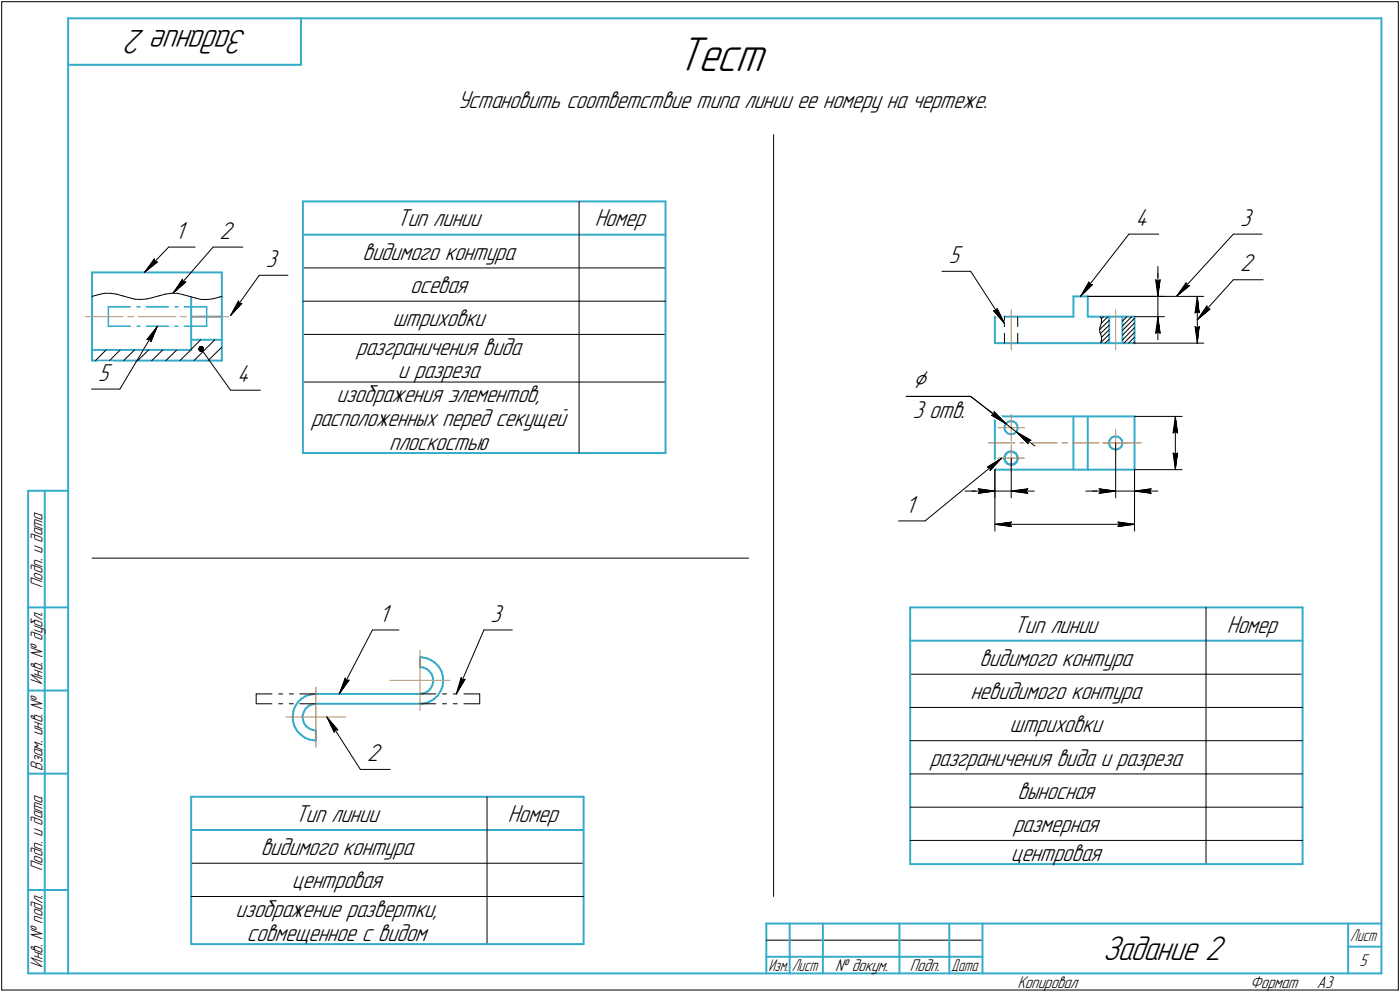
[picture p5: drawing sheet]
<svg xmlns="http://www.w3.org/2000/svg" width="421mm" height="298mm" viewBox="0 0 421 298" stroke-linecap="round" stroke-linejoin="round" font-family="sans-serif">
<defs><g id="words">
<text font-size="15.6" x="203.6" y="21.4">Тест</text>
<g font-size="10.9">
<text x="74.4" y="9" transform="rotate(-180 74.4 9)">Задание 2</text>
<text x="331.6" y="288.5">Задание 2</text>
</g>
<text font-size="8.5" x="274.6" y="116.6">Ç</text>
<g font-size="7.8">
<text x="137.7" y="32.5">Установить соответствие типа линии ее номеру на чертеже.</text>
<text x="52.7" y="71.7">1</text>
<text x="66.1" y="71.7">2</text>
<text x="119.3" y="68">Тип линии</text>
<text x="178.9" y="68">Номер</text>
<text x="341.5" y="67.8">4</text>
<text x="372.9" y="67.8">3</text>
<text x="80" y="80.2">3</text>
<text x="109" y="78">видимого контура</text>
<text x="285.3" y="79">5</text>
<text x="372.9" y="81.6">2</text>
<text x="123.4" y="88">осевая</text>
<text x="118" y="98">штриховки</text>
<text x="107.1" y="106.6">разграничения вида</text>
<text x="119.7" y="113.7">и разреза</text>
<text x="29.5" y="114.4">5</text>
<text x="71.3" y="114.8">4</text>
<text x="101.2" y="120.9">изображения элементов,</text>
<text x="274.6" y="125.7">3 отв.</text>
<text x="93.5" y="128">расположенных перед секущей</text>
<text x="117" y="135.1">плоскостью</text>
<text x="272.3" y="154">1</text>
<text x="114.1" y="186.8">1</text>
<text x="147.5" y="186.8">3</text>
<text x="304.9" y="190.1">Тип линии</text>
<text x="369" y="190.1">Номер</text>
<text x="294.6" y="200.1">видимого контура</text>
<text x="291.8" y="210.1">невидимого контура</text>
<text x="303.6" y="220.1">штриховки</text>
<text x="110.4" y="228.7">2</text>
<text x="279.6" y="230.1">разграничения вида и разреза</text>
<text x="306" y="240.1">выносная</text>
<text x="88.7" y="247">Тип линии</text>
<text x="152.8" y="247">Номер</text>
<text x="304.7" y="250.1">размерная</text>
<text x="78.4" y="257">видимого контура</text>
<text x="304" y="258.7">центровая</text>
<text x="87.8" y="267">центровая</text>
<text x="70.9" y="275.5">изображение развертки,</text>
<text x="74.2" y="282.7">совмещенное с видом</text>
</g>
<g font-size="5.4">
<text x="12.8" y="176.7" transform="rotate(-90 12.8 176.7)">Подп. и дата</text>
<text x="12.8" y="205.8" transform="rotate(-90 12.8 205.8)">Инв. № дубл.</text>
<text x="12.8" y="231.6" transform="rotate(-90 12.8 231.6)">Взам. инв. №</text>
<text x="12.8" y="261.7" transform="rotate(-90 12.8 261.7)">Подп. и дата</text>
<text x="12.8" y="290.8" transform="rotate(-90 12.8 290.8)">Инв. № подл.</text>
<text x="251.2" y="291.8">№ докум.</text>
<text x="273.6" y="291.8">Подп.</text>
<text x="408.9" y="290.3">5</text>
<text x="306" y="296.8">Копировал</text>
<text x="376" y="296.8">Формат</text>
<text x="396" y="296.8">A3</text>
</g>
<g font-size="5.3">
<text x="406.1" y="282.8">Лист</text>
<text x="231.1" y="291.8">Изм.</text>
<text x="238.1" y="291.8">Лист</text>
<text x="286.1" y="291.8">Дата</text>
</g>
</g></defs>
<g fill="none" stroke="#33acca" stroke-width=".59">
<path d="M20.5 5.5v287zM20.5 5.5h395zM20.5 19.5h70zM90.5 5.5v14zM415.5 5.5v287zM91.1 60.5h109.1zM91.1 70.5h109.1zM91.1 60.5v75.6zM200.2 60.5v75.6zM27.7 81.9h39zM27.7 81.9v26.5zM57.5 95.2h9.2z"/>
<path d="M57.5 89.2v6zM57.5 95.2v6.9zM66.7 81.9v26.5zM299.2 95.2v7.9zM299.2 95.2h23.6zM322.8 89.1v6.1zM322.8 89.1h4.4zM327.2 95.2h14zM327.2 89.1v6.1zM333.6 95.2v7.9zM337.6 95.2v7.9zM341.2 95.2v7.9z"/>
<path d="M27.7 108.4h39zM27.7 105.2h29.8zM57.5 102.1h9.2zM57.5 102.1v3.1zM299.2 103.1h42zM91.1 136.1h109.1zM299.2 125.1h42zM299.2 125.1v16zM302.1 128.9l.3 .7zM302.1 138l.3 .8zM302.2 128l-.1 .9zM302.2 137.2l-.1 .8z"/>
<path d="M302.4 129.6l.6 .6zM302.4 138.8l.6 .6zM302.5 127.3l.7-.6zM302.5 127.3l-.3 .7zM302.5 136.4l.7-.5zM302.5 136.4l-.3 .8zM303 130.2l.8 .3zM303 139.4l.8 .2zM303.2 126.7l.8-.1zM303.2 135.9l.8-.3zM303.8 130.5h.7zM303.8 139.6h.7z"/>
<path d="M304 126.6l.7 .1zM304 135.6l.7 .2zM304.5 130.5l.8-.4zM304.5 139.6l.8-.3zM304.7 126.7l.8 .4zM304.7 135.8l.8 .4zM305.5 127.1l.4 .7zM305.5 136.2l.4 .7zM305.8 129.5l-.5 .6zM305.8 138.7l-.5 .6zM305.9 127.8l.2 .7zM305.9 136.9l.2 .8z"/>
<path d="M306.1 128.8l-.3 .7zM306.1 128.5v.3zM306.1 137.8l-.3 .9zM306.1 137.7v.1zM322.8 125.1v16zM327.2 125.1v16zM333.6 132.6v.8zM333.6 133.4l.2 .8zM333.8 134.2l.6 .6zM334 131.8l.6-.5zM334 131.8l-.4 .8zM334.4 134.8l.8 .2z"/>
<path d="M334.6 131.3l.8-.2zM335.2 135h.8zM335.4 131.1l.8 .1zM336 135l.7-.3zM336.2 131.2l.7 .5zM336.7 134.7l.6-.6zM336.9 131.7l.5 .6zM337.4 132.3l.2 .8zM337.6 133.3l-.3 .8zM337.6 133.1v.2zM341.2 125.1v16zM8.5 147.5v145z"/>
<path d="M8.5 147.5h12zM13.5 147.5v145zM299.2 141.1h42zM8.5 182.5h12zM126.3 197.5v3zM126.3 197.5h.4zM126.7 197.5l1.6 .3zM128.3 197.8l1.3 .6zM129.6 198.4l1.3 .8zM130.9 199.2l1.1 1.2zM273.7 182.5h118.1zM273.7 192.5h118.1z"/>
<path d="M273.7 182.5v77.2zM391.8 182.5v77.2zM8.5 207.5h12zM88.1 215.3v1.5zM88.1 216.8l.5 1.5zM88.2 213.8l-.1 1.5zM88.6 218.3l.7 1.3zM88.7 212.3l-.5 1.5zM89.3 219.6l1.1 1.1zM89.6 211.1l-.9 1.2zM90.7 210l1.3-.9zM90.7 210l-1.1 1.1z"/>
<path d="M91 215.1l.1 1.1zM91.1 216.2l.3 1.1zM91.4 214l-.4 1.1zM91.4 217.3l.7 1zM91.9 212.9l.9-.7zM91.9 212.9l-.5 1.1zM92 209.1l1.5-.4zM92.1 218.3l.9 .6zM92.8 212.2l1.1-.5zM93 218.9l1.1 .5zM93.5 208.7l1.5-.2zM93.9 211.7l1.1-.2z"/>
<path d="M94.1 219.4l.9 .1zM95 208.5h31.3zM95 211.5h31.3zM95 219.5v3zM126.3 208.5l1.1-.1zM126.3 200.5l1 .1zM126.3 211.5l1.5-.2zM127.3 200.6l1 .4zM127.4 208.4l1.1-.5zM127.8 211.3l1.5-.5zM128.3 201l.9 .8zM128.5 207.9l.9-.8z"/>
<path d="M129.2 201.8l.7 .9zM129.3 210.8l1.3-.7zM129.9 202.7l.3 1.1zM130 206.1l-.6 1zM130.2 203.8l.1 1.2zM130.3 205l-.3 1.1zM130.6 210.1l1.1-1.1zM132 200.4l.8 1.3zM132.5 207.7l-.8 1.3zM132.8 201.7l.4 1.5zM133.1 206.2l-.6 1.5zM133.2 203.2l.1 1.5z"/>
<path d="M133.3 204.7l-.2 1.5zM8.5 232.5h12zM57.5 239.4h118zM57.5 239.4v44.3zM90.4 220.7l1.2 1zM91.6 221.7l1.4 .5zM93 222.2l1.6 .3zM94.6 222.5h.4zM175.5 239.4v44.3zM57.5 249.4h118zM273.7 259.7h89zM362.7 259.7h29.1z"/>
<path d="M8.5 267.5h12zM230.5 277.5h185zM230.5 277.5v15zM237.5 277.5v15zM247.5 277.5v15zM270.5 277.5v15zM285.5 277.5v15zM295.5 277.5v15zM405.5 277.5v15zM8.5 292.5h12zM20.5 292.5h395zM57.5 283.7h89z"/>
<path d="M146.5 283.7h29zM230.5 287.5h7zM237.5 287.5h10zM247.5 287.5h23zM270.5 287.5h15zM285.5 287.5h10zM405.5 284.5h10z"/>
</g>
<g fill="none" stroke="#000" stroke-width=".3">
<path d="M.5 .5v297zM.5 .5h420zM420.5 .5v297zM232.7 40.5v228.9zM46.4 77.8l-3 4.1zM46.4 77.8l.1 .9zM46.5 78.7h.8zM50.7 74.3l-7.3 7.6zM50.7 74.3h8zM64.1 74.3l-12 13.8zM64.1 74.3h9zM174.2 60.5v75.6z"/>
<path d="M339.5 70.4l-14.5 18.7zM339.5 70.4h9zM370.9 70.4l-17.1 18.7zM370.9 70.4h8.7zM27.7 89.1l1.8-.5zM29.5 88.6l1.9-.5zM31.4 88.1h1.8zM33.2 88.1l1.9 .3zM35.1 88.4l1.7 .5zM36.8 88.9l1.9 .5zM38.7 89.4l1.9 .5zM40.6 89.9l1.7 .1z"/>
<path d="M42.3 90l1.9-.2zM43.4 81.9l3.9-3.2zM44.2 89.8l1.8-.4zM46 89.4l1.8-.5zM47.3 98l-1.9 4.7zM47.3 98l-3.1 4zM47.3 98l-11.2 18.9zM47.8 88.9l1.9-.5zM49.7 88.4l1.8-.3zM51.5 88.1h1.8zM52.1 88.1l3.8-3.3zM53.3 88.1l1.8 .5z"/>
<path d="M54.9 83.9l-2.8 4.2zM54.9 83.9l.1 .8zM55 84.7l.9 .1zM55.1 88.6l1.9 .5zM57 89.1l1.8 .5zM58.8 89.6l1.8 .4zM60.6 90h1.9zM62.5 90l1.8-.3zM64.3 89.7l1.8-.5zM66.1 89.2l.6-.1zM71.7 90.4l-2.4 4.4zM71.7 90.4l.3 .8z"/>
<path d="M72 91.2h.7zM72.7 91.2l-3.4 3.6zM78 82.7l-8.7 12.1zM78 82.7h8.6zM91.1 80.5h109.1zM91.1 90.5h83.1zM174.2 90.5h26zM283.3 81.5h8.6zM291.9 81.5l10.2 15.7zM298.8 93.4l3.3 3.8zM298.8 93.4l.8 .1zM299.9 92.7l-.3 .8z"/>
<path d="M299.9 92.7l2.2 4.5zM302.1 95.2v2.9zM306.1 95.2v2.9zM325 89.1l3.6-3.6zM327.2 89.1h23zM327.2 89.1h34.8zM327.5 84.8l-2.5 4.3zM327.5 84.8l.2 .7zM327.7 85.5h.9zM330.7 99.1l.1 .7zM330.7 99.1l2.9-2.8zM330.8 98.5l-.1 .6z"/>
<path d="M330.8 99.8l.2 .7zM331 95.2l.2 .6zM331 97.8l-.2 .7zM331.1 97.2l2.1-2zM331.2 95.8l.1 .6zM331.2 97.1l-.2 .7zM331.2 95.8l.7-.6zM331.3 96.4l-.1 .7zM337.6 98l2.8-2.8zM337.6 96.5l1.3-1.3zM341.2 99.9l-3.2 3.2zM341.2 98.5l-3.6 3.7z"/>
<path d="M341.2 97l-3.6 3.8zM341.2 95.7l-3.6 3.6zM341.2 95.2h9zM347.6 84.1l.6 .5zM347.6 84.1l.6 5zM348.2 84.1v5zM348.2 80.1v4zM348.2 84.6l.7-.5zM348.2 82.1v7zM348.2 95.2l-.6 5zM348.2 99.7l.7 .5zM348.2 95.2l.7 5z"/>
<path d="M348.2 95.2v6.9zM348.2 89.1v6.1zM348.9 84.1l-.7 5zM353.8 89.1l3.9-3.2zM356.7 85l-2.9 4.1zM356.7 85l.2 .8zM356.9 85.8l.8 .1zM359.4 94.1l.7-.5zM359.4 98.1l.7 5zM359.4 98.1l.7 .5zM360.1 89.1l.6 5zM360.1 93.6l.6 .5z"/>
<path d="M360.1 89.1l-.7 5zM360.1 98.6l.6-.5zM360.1 89.1v14zM360.1 96.1l3.8-3.2zM360.7 98.1l-.6 5zM363 91.9l-2.9 4.2zM363 91.9l.1 .9zM363.1 92.8l.8 .1zM370.9 84.1l-10.8 12zM370.9 84.1h9zM27.5 116.9h8.6zM28.7 108.4l3.2-3.2z"/>
<path d="M32.9 108.4l3.3-3.2zM37.2 108.4l3.3-3.2zM41.4 108.4l3.3-3.2zM44.2 102l.8-.1zM45 101.9l.4 .8zM45.6 108.4l3.3-3.2zM49.9 108.4l3.3-3.2zM54.1 108.4l3.3-3.2zM57.5 105l2.9-2.9zM58.3 108.4l6.3-6.3zM60.5 104.8l8.8 12.5zM62.6 108.4l4.1-4.1z"/>
<path d="M69.3 117.3h9zM91.1 100.5h109.1zM91.1 114.8h109.1zM272.5 119.1h19.4zM291.9 119.1l10.6 8.2zM302.1 100.2v2.9zM306.1 100.2v2.9zM331 100.2l2.6-2.5zM331 100.5l.2 .6zM331 103l2.6-2.5zM331.2 101.1l.1 .7zM331.2 102.4l-.2 .7z"/>
<path d="M331.3 101.8l-.1 .6zM331.3 101.3l2.3-2.2zM332.3 103.1l1.3-1.2zM341.2 102.7l-.3 .4zM341.2 101.3l-1.8 1.8zM341.2 103.1h20.8zM347.6 100.2l.6-.5zM297 123l5.5 4.3zM298.2 124.8l.8-.3zM298.2 124.8l4.3 2.5zM299 123.7l3.5 3.6zM299 123.7v.8z"/>
<path d="M301.2 137.7l-3.4 3.7zM302.5 127.3l3.1 2.5zM304.1 137.7v11.9zM305.6 129.8l3.6 3.5zM305.6 129.8l4.4 2.5zM305.6 129.8l5.6 4.2zM309.2 132.5v.8zM309.2 132.5l.8-.2zM335.5 133.1v16.5zM341.2 125.1h14.3zM352.8 130.1l.7-.5zM352.8 136.1l.7 5z"/>
<path d="M352.8 136.1l.7 .5zM353.5 125.1l.7 5zM353.5 129.6l.7 .5zM353.5 125.1l-.7 5zM353.5 136.6l.7-.5zM353.5 125.1v16zM354.2 136.1l-.7 5zM270.3 156.5h7.9zM278.2 156.5l23-18.8zM290.2 147.6h4zM292.3 147.6h6.9zM294.2 147.6h5z"/>
<path d="M294.2 146.9l5 .7zM294.2 146.9l.5 .7zM294.2 148.3l5-.7zM294.7 147.6l-.5 .7zM296.9 140.4l.8 .1zM296.9 140.4l4.3-2.7zM297.7 140.5l.1 .9zM299.2 141.1v8.5zM299.2 141.1v18.5zM299.2 147.6h4.9zM299.2 157.6l5-.7zM299.2 157.6l5 .6z"/>
<path d="M299.2 157.6h42zM303.7 157.6l.5 .6zM304.1 147.6l5 .7zM304.1 147.6l5-.7zM304.1 147.6h7zM304.2 156.9l-.5 .7zM308.6 147.6l.5 .7zM309.1 146.9l-.5 .7zM326.6 147.6h3.9zM328.6 147.6h6.9zM330.5 147.6h5zM330.5 146.9l5 .7z"/>
<path d="M330.5 146.9l.5 .7zM330.5 148.3l5-.7zM331 147.6l-.5 .7zM335.5 147.6h5.7zM336.2 158.2l5-.6zM336.2 156.9l.5 .7zM336.2 156.9l5 .7zM336.7 157.6l-.5 .6zM341.2 141.1v18.5zM341.2 141.1v8.5zM341.2 141.1h14.3zM341.2 147.6l5 .7z"/>
<path d="M341.2 147.6l5-.7zM341.2 147.6h7zM345.7 147.6l.5 .7zM346.2 146.9l-.5 .7zM27.7 167.7h197.4zM112 189.3l-10 19.2zM112 189.3h8zM145.5 189.3l-8.3 19.2zM145.5 189.3h8.6zM362.7 182.5v77.2zM77 208.5h4.8zM77 211.5h4.8z"/>
<path d="M77 208.5v3zM83.8 208.5h1.2zM83.8 211.5h1.2zM87 208.5h1.2zM87 211.5h1.2zM90.2 208.5h4.8zM90.2 211.5h4.8zM98.3 215.5l3.3 3.9zM98.3 215.5l2.2 4.5zM98.3 215.5l10.1 15.7zM100.8 219.3l.8 .1zM100.8 219.3l-.3 .7z"/>
<path d="M103.8 203.8l-1.8 4.7zM103.8 203.8l.3 .7zM104.1 204.5l.9-.1zM105 204.4l-3 4.1zM126.3 208.5h4.8zM126.3 211.5h4.8zM133.1 208.5h1.2zM133.1 211.5h1.2zM136.3 208.5h1.2zM136.3 211.5h1.2zM138.7 203.6l-1.5 4.9zM138.7 203.6l.3 .8z"/>
<path d="M139 204.4l.9-.3zM139.5 208.5h4.8zM139.5 211.5h4.8zM139.9 204.1l-2.7 4.4zM144.3 208.5v3zM273.7 202.6h118.1zM273.7 212.6h89zM362.7 212.6h29.1zM108.4 231.2h8.9zM146.5 239.4v44.3zM273.7 222.6h89zM273.7 232.6h89z"/>
<path d="M362.7 222.6h29.1zM362.7 232.6h29.1zM57.5 259.4h118zM273.7 252.6h89zM273.7 242.6h89zM362.7 252.6h29.1zM362.7 242.6h29.1zM57.5 269.4h89zM146.5 269.4h29zM.5 297.5h420zM230.5 282.5h65z"/>
</g>
<path d="M32.6 92.2h6.6zM32.6 98h6.6zM32.6 92.2v5.8zM41.2 92.2h.9zM41.2 98h.9zM44 92.2h6.6zM44 98h6.6zM52.7 92.2h.8zM52.7 98h.8zM55.5 92.2h6.6zM55.5 98h6.6zM62.1 92.2v5.8z" fill="none" stroke="#0080ff" stroke-width=".42"/>
<g fill="none" stroke="#ff8000" stroke-width=".3">
<path d="M25.7 95.2h11.2zM38.4 95.2h1.7zM41.6 95.2h11.2zM54.4 95.2h1.6zM57.5 95.2h11.2zM304.1 93.1v12.1zM335.5 93.1v12.1zM297.3 133.1h7.9zM300.1 128.5h4zM300.1 137.7h4zM304.1 128.5h4zM304.1 128.5v4z"/>
<path d="M304.1 124.5v4zM304.1 137.7h4zM304.1 137.7v3.9zM304.1 133.7v4zM306.7 133.1h1.7zM309.9 133.1h8zM319.4 133.1h1.7zM322.6 133.1h7.9zM331.6 133.1h3.9zM332.1 133.1h1.7zM335.3 133.1h7.9zM335.5 133.1v4z"/>
<path d="M335.5 129.1v4zM335.5 133.1h4zM126.3 195.5v9zM86 215.5h9zM95 215.5h9zM95 206.5v9zM95 215.5v9zM117.3 204.5h9zM126.3 204.5v9zM126.3 204.5h9z"/>
</g>
<g fill="#fff" stroke="#fff" stroke-width=".3">
<path d="M203.6 10.2h29.1zM203.6 10.3h29.1zM203.6 10.4h29.1zM203.6 10.5h29.1zM203.6 10.6h29.1zM203.6 10.7h29.1zM203.6 10.8h29.1zM203.6 10.8h29.1zM203.6 10.9h29.1zM203.6 11h29.1zM203.6 11.1h29.1zM203.6 11.2h29.1zM203.6 11.3h29.1zM203.6 11.3h29.1zM203.6 11.4h29.1zM203.6 11.5h29.1zM203.6 11.6h29.1zM203.6 11.7h29.1zM203.6 11.8h29.1zM203.6 11.9h29.1zM203.6 11.9h29.1zM203.6 12h29.1zM203.6 12.1h29.1zM203.6 12.2h29.1zM203.6 12.3h29.1zM203.6 12.4h29.1zM203.6 12.4h29.1zM203.6 12.5h29.1zM203.6 12.6h29.1zM203.6 12.7h29.1zM203.6 12.8h29.1zM203.6 12.9h29.1zM203.6 13h29.1zM203.6 13h29.1zM203.6 13.1h29.1zM203.6 13.2h29.1zM203.6 13.3h29.1zM203.6 13.4h29.1zM203.6 13.5h29.1zM203.6 13.5h29.1zM203.6 13.6h29.1zM203.6 13.7h29.1zM203.6 13.8h29.1zM203.6 13.9h29.1zM203.6 14h29.1zM203.6 14.1h29.1zM203.6 14.1h29.1zM203.6 14.2h29.1zM203.6 14.3h29.1zM203.6 14.4h29.1zM203.6 14.5h29.1zM203.6 14.6h29.1zM203.6 14.6h29.1zM203.6 14.7h29.1zM203.6 14.8h29.1zM203.6 14.9h29.1zM203.6 15h29.1zM203.6 15.1h29.1zM203.6 15.2h29.1zM203.6 15.2h29.1zM203.6 15.3h29.1zM203.6 15.4h29.1zM203.6 15.5h29.1zM203.6 15.6h29.1zM203.6 15.7h29.1zM203.6 15.7h29.1zM203.6 15.8h29.1zM203.6 15.9h29.1zM203.6 16h29.1zM203.6 16.1h29.1zM203.6 16.2h29.1zM203.6 16.3h29.1zM203.6 16.3h29.1zM203.6 16.4h29.1zM203.6 16.5h29.1zM203.6 16.6h29.1zM203.6 16.7h29.1zM203.6 16.8h29.1zM203.6 16.8h29.1zM203.6 16.9h29.1zM203.6 17h29.1zM203.6 17.1h29.1zM203.6 17.2h29.1zM203.6 17.3h29.1zM203.6 17.4h29.1zM203.6 17.4h29.1zM203.6 17.5h29.1zM203.6 17.6h29.1zM203.6 17.7h29.1zM203.6 17.8h29.1zM203.6 17.9h29.1zM203.6 17.9h29.1zM203.6 18h29.1zM203.6 18.1h29.1zM203.6 18.2h29.1zM203.6 18.3h29.1zM203.6 18.4h29.1zM203.6 18.5h29.1zM203.6 18.5h29.1zM203.6 18.6h29.1zM203.6 18.7h29.1zM203.6 18.8h29.1zM203.6 18.9h29.1zM203.6 19h29.1zM203.6 19h29.1zM203.6 19.1h29.1zM203.6 19.2h29.1zM203.6 19.3h29.1zM203.6 19.4h29.1zM203.6 19.5h29.1zM203.6 19.6h29.1zM203.6 19.6h29.1zM203.6 19.7h29.1zM203.6 19.8h29.1zM203.6 19.9h29.1zM203.6 20h29.1zM203.6 20.1h29.1zM203.6 20.2h29.1zM203.6 20.2h29.1zM203.6 20.3h29.1zM203.6 20.4h29.1zM203.6 20.5h29.1zM203.6 20.6h29.1zM203.6 20.7h29.1zM203.6 20.7h29.1zM203.6 20.8h29.1zM203.6 20.9h29.1zM203.6 21h29.1zM203.6 21.1h29.1zM203.6 21.2h29.1zM203.6 21.3h29.1zM203.6 21.3h29.1zM203.6 21.4h29.1zM203.6 21.5h29.1zM203.6 21.6h29.1zM203.6 21.7h29.1zM203.6 21.8h29.1zM203.6 21.8h29.1zM203.6 21.9h29.1zM203.6 22h29.1zM203.6 22.1h29.1zM203.6 22.2h29.1zM203.6 22.3h29.1zM203.6 22.4h29.1zM203.6 22.4h29.1zM203.6 22.5h29.1zM203.6 22.6h29.1zM203.6 22.7h29.1zM203.6 22.8h29.1zM203.6 22.9h29.1zM203.6 22.9h29.1zM203.6 23h29.1zM203.6 23.1h29.1zM203.6 23.2h29.1zM203.6 23.3h29.1zM203.6 23.4h29.1zM203.6 23.5h29.1zM203.6 23.5h29.1zM203.6 23.6h29.1zM203.6 23.7h29.1zM203.6 23.8h29.1zM203.6 23.9h29.1zM203.6 24h29.1zM203.6 24h29.1zM203.6 24.1h29.1zM203.6 24.2h29.1zM203.6 24.3h29.1zM203.6 24.4h29.1zM203.6 24.5h29.1z"/>
<path d="M137.7 26.9h159zM137.7 27h159zM137.7 27.1h159zM137.7 27.2h159zM137.7 27.3h159zM137.7 27.3h159zM137.7 27.4h159zM137.7 27.5h159zM137.7 27.6h159zM137.7 27.7h159zM137.7 27.8h159zM137.7 27.9h159zM137.7 27.9h159zM137.7 28h159zM137.7 28.1h159zM137.7 28.2h159zM137.7 28.3h159zM137.7 28.4h159zM137.7 28.4h159zM137.7 28.5h159zM137.7 28.6h159zM137.7 28.7h159zM137.7 28.8h159zM137.7 28.9h159zM137.7 29h159zM137.7 29h159zM137.7 29.1h159zM137.7 29.2h159zM137.7 29.3h159zM137.7 29.4h159zM137.7 29.5h159zM137.7 29.5h159zM137.7 29.6h159zM137.7 29.7h159zM137.7 29.8h159zM137.7 29.9h159zM137.7 30h159zM137.7 30.1h159zM137.7 30.1h159zM137.7 30.2h159zM137.7 30.3h159zM137.7 30.4h159zM137.7 30.5h159zM137.7 30.6h159zM137.7 30.6h159zM137.7 30.7h159zM137.7 30.8h159zM137.7 30.9h159zM137.7 31h159zM137.7 31.1h159zM137.7 31.2h159zM137.7 31.2h159zM137.7 31.3h159zM137.7 31.4h159zM137.7 31.5h159zM137.7 31.6h159zM137.7 31.7h159zM137.7 31.7h159zM137.7 31.8h159zM137.7 31.9h159zM137.7 32h159zM137.7 32.1h159zM137.7 32.2h159zM137.7 32.3h159zM137.7 32.3h159zM137.7 32.4h159zM137.7 32.5h159zM137.7 32.6h159zM137.7 32.7h159zM137.7 32.8h159zM137.7 32.9h159zM137.7 32.9h159zM137.7 33h159zM137.7 33.1h159zM137.7 33.2h159zM137.7 33.3h159zM137.7 33.4h159zM137.7 33.4h159zM137.7 33.5h159zM137.7 33.6h159zM137.7 33.7h159zM137.7 33.8h159zM137.7 33.9h159zM137.7 34h159z"/>
<path d="M52.7 66.1h3.9zM52.7 66.2h3.9zM52.7 66.3h3.9zM52.7 66.4h3.9zM52.7 66.5h3.9zM52.7 66.5h3.9zM52.7 66.6h3.9zM52.7 66.7h3.9zM52.7 66.8h3.9zM52.7 66.9h3.9zM52.7 67h3.9zM52.7 67.1h3.9zM52.7 67.1h3.9zM52.7 67.2h3.9zM52.7 67.3h3.9zM52.7 67.4h3.9zM52.7 67.5h3.9zM52.7 67.6h3.9zM52.7 67.6h3.9zM52.7 67.7h3.9zM52.7 67.8h3.9zM52.7 67.9h3.9zM52.7 68h3.9zM52.7 68.1h3.9zM52.7 68.2h3.9zM52.7 68.2h3.9zM52.7 68.3h3.9zM52.7 68.4h3.9zM52.7 68.5h3.9zM52.7 68.6h3.9zM52.7 68.7h3.9zM52.7 68.7h3.9zM52.7 68.8h3.9zM52.7 68.9h3.9zM52.7 69h3.9zM52.7 69.1h3.9zM52.7 69.2h3.9zM52.7 69.3h3.9zM52.7 69.3h3.9zM52.7 69.4h3.9zM52.7 69.5h3.9zM52.7 69.6h3.9zM52.7 69.7h3.9zM52.7 69.8h3.9zM52.7 69.8h3.9zM52.7 69.9h3.9zM52.7 70h3.9zM52.7 70.1h3.9zM52.7 70.2h3.9zM52.7 70.3h3.9zM52.7 70.4h3.9zM52.7 70.4h3.9zM52.7 70.5h3.9zM52.7 70.6h3.9zM52.7 70.7h3.9zM52.7 70.8h3.9zM52.7 70.9h3.9zM52.7 71h3.9zM52.7 71h3.9zM52.7 71.1h3.9zM52.7 71.2h3.9zM52.7 71.3h3.9zM52.7 71.4h3.9zM52.7 71.5h3.9zM52.7 71.5h3.9zM52.7 71.6h3.9zM52.7 71.7h3.9zM52.7 71.8h3.9zM52.7 71.9h3.9zM52.7 72h3.9zM52.7 72.1h3.9zM52.7 72.1h3.9zM52.7 72.2h3.9zM52.7 72.3h3.9zM52.7 72.4h3.9zM52.7 72.5h3.9zM52.7 72.6h3.9zM52.7 72.6h3.9zM52.7 72.7h3.9zM52.7 72.8h3.9zM52.7 72.9h3.9zM52.7 73h3.9zM52.7 73.1h3.9zM52.7 73.2h3.9z"/>
<path d="M46.3 77.1h.2zM46.2 77.2h.4zM46.1 77.3h.6zM46.1 77.4h.6zM46.1 77.5h.7zM46 77.6h.9zM45.9 77.6h1.1zM45.9 77.7h1.2zM45.8 77.8h1.4zM45.7 77.9h1.5zM45.7 78h1.6zM45.6 78.1h1.8zM45.6 78.1h1.9zM45.5 78.2h2.1zM45.5 78.3h2.2zM45.4 78.4h2.4zM45.3 78.5h2.5zM45.2 78.6h2.7zM45.2 78.7h2.8zM45.1 78.7h3zM45 78.8h3zM45 78.9h2.9zM45 79h2.8zM44.9 79.1h2.8zM44.8 79.2h2.8zM44.8 79.2h2.7zM44.7 79.3h2.7zM44.6 79.4h2.6zM44.6 79.5h2.6zM44.5 79.6h2.6zM44.4 79.7h2.6zM44.4 79.8h2.4zM44.4 79.8h2.3zM44.3 79.9h2.4zM44.2 80h2.4zM44.1 80.1h2.3zM44.1 80.2h2.2zM44.1 80.3h2.1zM44 80.3h2.1zM44 80.4h2zM44 80.5h1.9zM43.9 80.6h1.9zM43.9 80.7h1.8zM43.9 80.8h1.7zM43.9 80.9h1.6zM43.9 80.9h1.5zM43.8 81h1.5zM43.8 81.1h1.3zM43.8 81.2h1.2zM43.7 81.3h1.1zM43.7 81.4h.9zM43.6 81.4h.8zM43.6 81.5h.6zM43.6 81.6h.4zM43.5 81.7h.4zM43.5 81.8h.2z"/>
<path d="M66 66.1h5zM66 66.2h5zM66 66.3h5zM66 66.4h5zM66 66.5h5zM66 66.5h5zM66 66.6h5zM66 66.7h5zM66 66.8h5zM66 66.9h5zM66 67h5zM66 67.1h5zM66 67.1h5zM66 67.2h5zM66 67.3h5zM66 67.4h5zM66 67.5h5zM66 67.6h5zM66 67.6h5zM66 67.7h5zM66 67.8h5zM66 67.9h5zM66 68h5zM66 68.1h5zM66 68.2h5zM66 68.2h5zM66 68.3h5zM66 68.4h5zM66 68.5h5zM66 68.6h5zM66 68.7h5zM66 68.7h5zM66 68.8h5zM66 68.9h5zM66 69h5zM66 69.1h5zM66 69.2h5zM66 69.3h5zM66 69.3h5zM66 69.4h5zM66 69.5h5zM66 69.6h5zM66 69.7h5zM66 69.8h5zM66 69.8h5zM66 69.9h5zM66 70h5zM66 70.1h5zM66 70.2h5zM66 70.3h5zM66 70.4h5zM66 70.4h5zM66 70.5h5zM66 70.6h5zM66 70.7h5zM66 70.8h5zM66 70.9h5zM66 71h5zM66 71h5zM66 71.1h5zM66 71.2h5zM66 71.3h5zM66 71.4h5zM66 71.5h5zM66 71.5h5zM66 71.6h5zM66 71.7h5zM66 71.8h5zM66 71.9h5zM66 72h5zM66 72.1h5zM66 72.1h5zM66 72.2h5zM66 72.3h5zM66 72.4h5zM66 72.5h5zM66 72.6h5zM66 72.6h5zM66 72.7h5zM66 72.8h5zM66 72.9h5zM66 73h5zM66 73.1h5zM66 73.2h5z"/>
<path d="M54.8 83.2h.1zM54.7 83.3h.3zM54.7 83.4h.4zM54.6 83.5h.6zM54.5 83.6h.9zM54.5 83.7h1zM54.4 83.7h1.1zM54.4 83.8h1.2zM54.4 83.9h1.3zM54.3 84h1.6zM54.2 84.1h1.8zM54.2 84.2h1.8zM54.1 84.2h2zM54 84.3h2.2zM54 84.4h2.3zM53.9 84.5h2.5zM53.8 84.6h2.7zM53.8 84.7h2.8zM53.8 84.8h2.8zM53.8 84.8h2.8zM53.7 84.9h2.8zM53.6 85h2.8zM53.6 85.1h2.7zM53.5 85.2h2.7zM53.4 85.3h2.7zM53.4 85.3h2.6zM53.3 85.4h2.6zM53.3 85.5h2.5zM53.3 85.6h2.4zM53.2 85.7h2.4zM53.1 85.8h2.4zM53.1 85.9h2.4zM53 85.9h2.4zM52.9 86h2.3zM52.9 86.1h2.2zM52.8 86.2h2.2zM52.7 86.3h2.2zM52.7 86.4h2.2zM52.7 86.4h2.1zM52.7 86.5h2zM52.7 86.6h1.8zM52.7 86.7h1.7zM52.6 86.8h1.8zM52.6 86.9h1.7zM52.5 87h1.7zM52.5 87h1.6zM52.5 87.1h1.5zM52.4 87.2h1.4zM52.4 87.3h1.3zM52.4 87.4h1.1zM52.3 87.5h1zM52.3 87.5h.9zM52.2 87.6h.8zM52.2 87.7h.6zM52.2 87.8h.5zM52.2 87.9h.3zM52.2 88h.1z"/>
<path d="M80 74.6h4.6zM80 74.7h4.6zM80 74.8h4.6zM80 74.8h4.6zM80 74.9h4.6zM80 75h4.6zM80 75.1h4.6zM80 75.2h4.6zM80 75.3h4.6zM80 75.4h4.6zM80 75.4h4.6zM80 75.5h4.6zM80 75.6h4.6zM80 75.7h4.6zM80 75.8h4.6zM80 75.9h4.6zM80 75.9h4.6zM80 76h4.6zM80 76.1h4.6zM80 76.2h4.6zM80 76.3h4.6zM80 76.4h4.6zM80 76.5h4.6zM80 76.5h4.6zM80 76.6h4.6zM80 76.7h4.6zM80 76.8h4.6zM80 76.9h4.6zM80 77h4.6zM80 77h4.6zM80 77.1h4.6zM80 77.2h4.6zM80 77.3h4.6zM80 77.4h4.6zM80 77.5h4.6zM80 77.6h4.6zM80 77.6h4.6zM80 77.7h4.6zM80 77.8h4.6zM80 77.9h4.6zM80 78h4.6zM80 78.1h4.6zM80 78.1h4.6zM80 78.2h4.6zM80 78.3h4.6zM80 78.4h4.6zM80 78.5h4.6zM80 78.6h4.6zM80 78.7h4.6zM80 78.7h4.6zM80 78.8h4.6zM80 78.9h4.6zM80 79h4.6zM80 79.1h4.6zM80 79.2h4.6zM80 79.2h4.6zM80 79.3h4.6zM80 79.4h4.6zM80 79.5h4.6zM80 79.6h4.6zM80 79.7h4.6zM80 79.8h4.6zM80 79.8h4.6zM80 79.9h4.6zM80 80h4.6zM80 80.1h4.6zM80 80.2h4.6zM80 80.3h4.6zM80 80.3h4.6zM80 80.4h4.6zM80 80.5h4.6zM80 80.6h4.6zM80 80.7h4.6zM80 80.8h4.6zM80 80.9h4.6zM80 80.9h4.6zM80 81h4.6zM80 81.1h4.6zM80 81.2h4.6zM80 81.3h4.6zM80 81.4h4.6zM80 81.4h4.6zM80 81.5h4.6zM80 81.6h4.6z"/>
<path d="M71.5 89.7h.2zM71.5 89.8h.3zM71.5 89.9h.5zM71.4 90h.7zM71.4 90.1h.8zM71.3 90.2h1zM71.3 90.3h1.2zM71.2 90.3h1.4zM71.2 90.4h1.5zM71.1 90.5h1.7zM71.1 90.6h1.8zM71 90.7h2zM71 90.8h2.2zM71 90.8h2.2zM70.9 90.9h2.4zM70.9 91h2.5zM70.8 91.1h2.7zM70.8 91.2h2.7zM70.7 91.3h2.7zM70.7 91.4h2.6zM70.6 91.4h2.6zM70.6 91.5h2.6zM70.5 91.6h2.6zM70.5 91.7h2.5zM70.4 91.8h2.5zM70.4 91.9h2.4zM70.4 91.9h2.3zM70.3 92h2.3zM70.3 92.1h2.3zM70.2 92.2h2.3zM70.2 92.3h2.2zM70.1 92.4h2.2zM70.1 92.5h2.1zM70 92.5h2.2zM70 92.6h2.1zM69.9 92.7h2.2zM69.9 92.8h2.1zM69.8 92.9h2.1zM69.8 93h2zM69.8 93h1.9zM69.8 93.1h1.8zM69.8 93.2h1.7zM69.8 93.3h1.7zM69.7 93.4h1.7zM69.7 93.5h1.6zM69.7 93.6h1.5zM69.7 93.6h1.4zM69.6 93.7h1.4zM69.6 93.8h1.4zM69.6 93.9h1.3zM69.6 94h1.1zM69.6 94.1h1zM69.5 94.1h.9zM69.5 94.2h.9zM69.5 94.3h.7zM69.5 94.4h.5zM69.4 94.5h.5zM69.4 94.6h.4zM69.4 94.7h.3z"/>
<path d="M71.3 109.1h5zM71.3 109.2h5zM71.3 109.3h5zM71.3 109.4h5zM71.3 109.5h5zM71.3 109.6h5zM71.3 109.6h5zM71.3 109.7h5zM71.3 109.8h5zM71.3 109.9h5zM71.3 110h5zM71.3 110.1h5zM71.3 110.2h5zM71.3 110.2h5zM71.3 110.3h5zM71.3 110.4h5zM71.3 110.5h5zM71.3 110.6h5zM71.3 110.7h5zM71.3 110.7h5zM71.3 110.8h5zM71.3 110.9h5zM71.3 111h5zM71.3 111.1h5zM71.3 111.2h5zM71.3 111.3h5zM71.3 111.3h5zM71.3 111.4h5zM71.3 111.5h5zM71.3 111.6h5zM71.3 111.7h5zM71.3 111.8h5zM71.3 111.8h5zM71.3 111.9h5zM71.3 112h5zM71.3 112.1h5zM71.3 112.2h5zM71.3 112.3h5zM71.3 112.4h5zM71.3 112.4h5zM71.3 112.5h5zM71.3 112.6h5zM71.3 112.7h5zM71.3 112.8h5zM71.3 112.9h5zM71.3 112.9h5zM71.3 113h5zM71.3 113.1h5zM71.3 113.2h5zM71.3 113.3h5zM71.3 113.4h5zM71.3 113.5h5zM71.3 113.5h5zM71.3 113.6h5zM71.3 113.7h5zM71.3 113.8h5zM71.3 113.9h5zM71.3 114h5zM71.3 114h5zM71.3 114.1h5zM71.3 114.2h5zM71.3 114.3h5zM71.3 114.4h5zM71.3 114.5h5zM71.3 114.6h5zM71.3 114.6h5zM71.3 114.7h5zM71.3 114.8h5zM71.3 114.9h5zM71.3 115h5zM71.3 115.1h5zM71.3 115.1h5zM71.3 115.2h5zM71.3 115.3h5zM71.3 115.4h5zM71.3 115.5h5zM71.3 115.6h5zM71.3 115.7h5zM71.3 115.7h5zM71.3 115.8h5zM71.3 115.9h5zM71.3 116h5zM71.3 116.1h5zM71.3 116.2h5z"/>
<path d="M29.5 108.8h4.6zM29.5 108.9h4.6zM29.5 109h4.6zM29.5 109.1h4.6zM29.5 109.1h4.6zM29.5 109.2h4.6zM29.5 109.3h4.6zM29.5 109.4h4.6zM29.5 109.5h4.6zM29.5 109.6h4.6zM29.5 109.6h4.6zM29.5 109.7h4.6zM29.5 109.8h4.6zM29.5 109.9h4.6zM29.5 110h4.6zM29.5 110.1h4.6zM29.5 110.2h4.6zM29.5 110.2h4.6zM29.5 110.3h4.6zM29.5 110.4h4.6zM29.5 110.5h4.6zM29.5 110.6h4.6zM29.5 110.7h4.6zM29.5 110.7h4.6zM29.5 110.8h4.6zM29.5 110.9h4.6zM29.5 111h4.6zM29.5 111.1h4.6zM29.5 111.2h4.6zM29.5 111.3h4.6zM29.5 111.3h4.6zM29.5 111.4h4.6zM29.5 111.5h4.6zM29.5 111.6h4.6zM29.5 111.7h4.6zM29.5 111.8h4.6zM29.5 111.8h4.6zM29.5 111.9h4.6zM29.5 112h4.6zM29.5 112.1h4.6zM29.5 112.2h4.6zM29.5 112.3h4.6zM29.5 112.4h4.6zM29.5 112.4h4.6zM29.5 112.5h4.6zM29.5 112.6h4.6zM29.5 112.7h4.6zM29.5 112.8h4.6zM29.5 112.9h4.6zM29.5 112.9h4.6zM29.5 113h4.6zM29.5 113.1h4.6zM29.5 113.2h4.6zM29.5 113.3h4.6zM29.5 113.4h4.6zM29.5 113.5h4.6zM29.5 113.5h4.6zM29.5 113.6h4.6zM29.5 113.7h4.6zM29.5 113.8h4.6zM29.5 113.9h4.6zM29.5 114h4.6zM29.5 114h4.6zM29.5 114.1h4.6zM29.5 114.2h4.6zM29.5 114.3h4.6zM29.5 114.4h4.6zM29.5 114.5h4.6zM29.5 114.6h4.6zM29.5 114.6h4.6zM29.5 114.7h4.6zM29.5 114.8h4.6zM29.5 114.9h4.6zM29.5 115h4.6zM29.5 115.1h4.6zM29.5 115.1h4.6zM29.5 115.2h4.6zM29.5 115.3h4.6zM29.5 115.4h4.6zM29.5 115.5h4.6zM29.5 115.6h4.6zM29.5 115.7h4.6zM29.5 115.7h4.6zM29.5 115.8h4.6z"/>
<path d="M47.2 98.2h.1zM47.1 98.3h.2zM46.9 98.4h.4zM46.8 98.5h.5zM46.7 98.6h.6zM46.6 98.6h.7zM46.5 98.7h.7zM46.4 98.8h.8zM46.3 98.9h.9zM46.1 99h1.1zM46.1 99.1h1.1zM46 99.1h1.2zM45.8 99.2h1.4zM45.8 99.3h1.4zM45.7 99.4h1.5zM45.6 99.5h1.6zM45.6 99.6h1.6zM45.5 99.7h1.7zM45.5 99.7h1.7zM45.4 99.8h1.8zM45.3 99.9h1.9zM45.2 100h1.9zM45.1 100.1h2zM45.1 100.2h2zM45 100.2h2zM45 100.3h2zM44.9 100.4h2zM44.8 100.5h2.1zM44.8 100.6h2zM44.7 100.7h2.1zM44.6 100.8h2.2zM44.5 100.8h2.2zM44.4 100.9h2.3zM44.4 101h2.3zM44.4 101.1h2.3zM44.3 101.2h2.3zM44.2 101.3h2.4zM44.1 101.3h2.4zM44.1 101.4h2.4zM44 101.5h2.5zM43.9 101.6h2.5zM43.9 101.7h2.5zM43.8 101.8h2.5zM43.8 101.9h2.5zM43.7 101.9h2.5zM43.6 102h2.6zM43.5 102.1h2.7zM43.4 102.2h2.7zM43.6 102.3h2.5zM43.8 102.4h2.3zM43.9 102.4h2.2zM44.1 102.5h1.9zM44.3 102.6h1.7zM44.4 102.7h1.5zM44.5 102.8h1.4zM44.7 102.9h1.2zM44.8 103h1zM45 103h.8zM45 103.1h.7zM45.2 103.2h.5zM45.3 103.3h.3zM45.5 103.4h.1z"/>
<path d="M114 181.2h4zM114 181.3h4zM114 181.4h4zM114 181.4h4zM114 181.5h4zM114 181.6h4zM114 181.7h4zM114 181.8h4zM114 181.9h4zM114 181.9h4zM114 182h4zM114 182.1h4zM114 182.2h4zM114 182.3h4zM114 182.4h4zM114 182.5h4zM114 182.5h4zM114 182.6h4zM114 182.7h4zM114 182.8h4zM114 182.9h4zM114 183h4zM114 183h4zM114 183.1h4zM114 183.2h4zM114 183.3h4zM114 183.4h4zM114 183.5h4zM114 183.6h4zM114 183.6h4zM114 183.7h4zM114 183.8h4zM114 183.9h4zM114 184h4zM114 184.1h4zM114 184.1h4zM114 184.2h4zM114 184.3h4zM114 184.4h4zM114 184.5h4zM114 184.6h4zM114 184.7h4zM114 184.7h4zM114 184.8h4zM114 184.9h4zM114 185h4zM114 185.1h4zM114 185.2h4zM114 185.3h4zM114 185.3h4zM114 185.4h4zM114 185.5h4zM114 185.6h4zM114 185.7h4zM114 185.8h4zM114 185.8h4zM114 185.9h4zM114 186h4zM114 186.1h4zM114 186.2h4zM114 186.3h4zM114 186.4h4zM114 186.4h4zM114 186.5h4zM114 186.6h4zM114 186.7h4zM114 186.8h4zM114 186.9h4zM114 186.9h4zM114 187h4zM114 187.1h4zM114 187.2h4zM114 187.3h4zM114 187.4h4zM114 187.5h4zM114 187.5h4zM114 187.6h4zM114 187.7h4zM114 187.8h4zM114 187.9h4zM114 188h4zM114 188h4zM114 188.1h4zM114 188.2h4z"/>
<path d="M103.5 203.1h.1zM103.5 203.2h.3zM103.4 203.3h.6zM103.4 203.4h.7zM103.4 203.5h.9zM103.3 203.5h1.2zM103.3 203.6h1.3zM103.3 203.7h1.4zM103.2 203.8h1.7zM103.2 203.9h1.9zM103.2 204h2zM103.1 204h2.3zM103.1 204.1h2.5zM103 204.2h2.7zM103 204.3h2.7zM103 204.4h2.6zM103 204.5h2.5zM103 204.6h2.5zM103 204.6h2.4zM102.9 204.7h2.4zM102.9 204.8h2.4zM102.9 204.9h2.3zM102.8 205h2.4zM102.8 205.1h2.4zM102.8 205.1h2.3zM102.7 205.2h2.3zM102.7 205.3h2.2zM102.6 205.4h2.3zM102.6 205.5h2.2zM102.6 205.6h2.1zM102.5 205.7h2.2zM102.5 205.7h2.1zM102.5 205.8h2.1zM102.4 205.9h2.2zM102.4 206h2.1zM102.4 206.1h2zM102.4 206.2h2zM102.4 206.2h1.9zM102.4 206.3h1.8zM102.3 206.4h1.8zM102.3 206.5h1.8zM102.2 206.6h1.9zM102.2 206.7h1.8zM102.2 206.8h1.8zM102.2 206.8h1.7zM102.2 206.9h1.6zM102.2 207h1.6zM102.2 207.1h1.5zM102.2 207.2h1.4zM102.2 207.3h1.3zM102.2 207.3h1.3zM102.2 207.4h1.2zM102.2 207.5h1.1zM102.1 207.6h1.1zM102.1 207.7h.9zM102.1 207.8h.9zM102.1 207.9h.8zM102.1 207.9h.7zM102.1 208h.6zM102.1 208.1h.4zM102.1 208.2h.3zM102.1 208.3h.3zM102.1 208.4h.2z"/>
<path d="M147.5 181.2h4.6zM147.5 181.3h4.6zM147.5 181.4h4.6zM147.5 181.4h4.6zM147.5 181.5h4.6zM147.5 181.6h4.6zM147.5 181.7h4.6zM147.5 181.8h4.6zM147.5 181.9h4.6zM147.5 181.9h4.6zM147.5 182h4.6zM147.5 182.1h4.6zM147.5 182.2h4.6zM147.5 182.3h4.6zM147.5 182.4h4.6zM147.5 182.5h4.6zM147.5 182.5h4.6zM147.5 182.6h4.6zM147.5 182.7h4.6zM147.5 182.8h4.6zM147.5 182.9h4.6zM147.5 183h4.6zM147.5 183h4.6zM147.5 183.1h4.6zM147.5 183.2h4.6zM147.5 183.3h4.6zM147.5 183.4h4.6zM147.5 183.5h4.6zM147.5 183.6h4.6zM147.5 183.6h4.6zM147.5 183.7h4.6zM147.5 183.8h4.6zM147.5 183.9h4.6zM147.5 184h4.6zM147.5 184.1h4.6zM147.5 184.1h4.6zM147.5 184.2h4.6zM147.5 184.3h4.6zM147.5 184.4h4.6zM147.5 184.5h4.6zM147.5 184.6h4.6zM147.5 184.7h4.6zM147.5 184.7h4.6zM147.5 184.8h4.6zM147.5 184.9h4.6zM147.5 185h4.6zM147.5 185.1h4.6zM147.5 185.2h4.6zM147.5 185.3h4.6zM147.5 185.3h4.6zM147.5 185.4h4.6zM147.5 185.5h4.6zM147.5 185.6h4.6zM147.5 185.7h4.6zM147.5 185.8h4.6zM147.5 185.8h4.6zM147.5 185.9h4.6zM147.5 186h4.6zM147.5 186.1h4.6zM147.5 186.2h4.6zM147.5 186.3h4.6zM147.5 186.4h4.6zM147.5 186.4h4.6zM147.5 186.5h4.6zM147.5 186.6h4.6zM147.5 186.7h4.6zM147.5 186.8h4.6zM147.5 186.9h4.6zM147.5 186.9h4.6zM147.5 187h4.6zM147.5 187.1h4.6zM147.5 187.2h4.6zM147.5 187.3h4.6zM147.5 187.4h4.6zM147.5 187.5h4.6zM147.5 187.5h4.6zM147.5 187.6h4.6zM147.5 187.7h4.6zM147.5 187.8h4.6zM147.5 187.9h4.6zM147.5 188h4.6zM147.5 188h4.6zM147.5 188.1h4.6zM147.5 188.2h4.6z"/>
<path d="M138.3 203h.3zM138.3 203.1h.5zM138.3 203.2h.6zM138.3 203.3h.8zM138.3 203.4h1zM138.3 203.5h1.1zM138.3 203.5h1.4zM138.2 203.6h1.7zM138.2 203.7h1.8zM138.2 203.8h2zM138.1 203.9h2.3zM138.1 204h2.4zM138.1 204h2.4zM138.1 204.1h2.4zM138 204.2h2.5zM138 204.3h2.4zM138 204.4h2.4zM137.9 204.5h2.4zM137.9 204.6h2.3zM137.9 204.6h2.3zM137.9 204.7h2.2zM137.8 204.8h2.3zM137.8 204.9h2.2zM137.8 205h2.2zM137.8 205.1h2.2zM137.8 205.1h2.1zM137.8 205.2h2.1zM137.8 205.3h2zM137.7 205.4h2.1zM137.7 205.5h2zM137.7 205.6h1.9zM137.7 205.7h1.9zM137.6 205.7h1.9zM137.6 205.8h1.9zM137.6 205.9h1.8zM137.5 206h1.9zM137.5 206.1h1.9zM137.5 206.2h1.8zM137.5 206.2h1.8zM137.4 206.3h1.8zM137.4 206.4h1.8zM137.4 206.5h1.7zM137.3 206.6h1.8zM137.3 206.7h1.7zM137.3 206.8h1.6zM137.3 206.8h1.6zM137.3 206.9h1.6zM137.3 207h1.6zM137.3 207.1h1.5zM137.3 207.2h1.4zM137.3 207.3h1.3zM137.3 207.3h1.2zM137.3 207.4h1.1zM137.3 207.5h1zM137.3 207.6h1zM137.3 207.7h.9zM137.3 207.8h.8zM137.3 207.9h.7zM137.3 207.9h.6zM137.3 208h.5zM137.3 208.1h.5zM137.3 208.2h.4zM137.3 208.3h.3zM137.3 208.4h.2z"/>
<path d="M110.4 223.1h5zM110.4 223.2h5zM110.4 223.3h5zM110.4 223.4h5zM110.4 223.4h5zM110.4 223.5h5zM110.4 223.6h5zM110.4 223.7h5zM110.4 223.8h5zM110.4 223.9h5zM110.4 223.9h5zM110.4 224h5zM110.4 224.1h5zM110.4 224.2h5zM110.4 224.3h5zM110.4 224.4h5zM110.4 224.5h5zM110.4 224.5h5zM110.4 224.6h5zM110.4 224.7h5zM110.4 224.8h5zM110.4 224.9h5zM110.4 225h5zM110.4 225h5zM110.4 225.1h5zM110.4 225.2h5zM110.4 225.3h5zM110.4 225.4h5zM110.4 225.5h5zM110.4 225.6h5zM110.4 225.6h5zM110.4 225.7h5zM110.4 225.8h5zM110.4 225.9h5zM110.4 226h5zM110.4 226.1h5zM110.4 226.1h5zM110.4 226.2h5zM110.4 226.3h5zM110.4 226.4h5zM110.4 226.5h5zM110.4 226.6h5zM110.4 226.7h5zM110.4 226.7h5zM110.4 226.8h5zM110.4 226.9h5zM110.4 227h5zM110.4 227.1h5zM110.4 227.2h5zM110.4 227.2h5zM110.4 227.3h5zM110.4 227.4h5zM110.4 227.5h5zM110.4 227.6h5zM110.4 227.7h5zM110.4 227.8h5zM110.4 227.8h5zM110.4 227.9h5zM110.4 228h5zM110.4 228.1h5zM110.4 228.2h5zM110.4 228.3h5zM110.4 228.3h5zM110.4 228.4h5zM110.4 228.5h5zM110.4 228.6h5zM110.4 228.7h5zM110.4 228.8h5zM110.4 228.9h5zM110.4 228.9h5zM110.4 229h5zM110.4 229.1h5zM110.4 229.2h5zM110.4 229.3h5zM110.4 229.4h5zM110.4 229.4h5zM110.4 229.5h5zM110.4 229.6h5zM110.4 229.7h5zM110.4 229.8h5zM110.4 229.9h5zM110.4 230h5zM110.4 230h5zM110.4 230.1h5zM110.4 230.2h5z"/>
<path d="M98.4 215.6h.2zM98.4 215.7h.3zM98.4 215.8h.4zM98.4 215.9h.6zM98.5 216h.6zM98.5 216.1h.7zM98.5 216.2h.8zM98.5 216.2h1zM98.5 216.3h1.1zM98.5 216.4h1.2zM98.6 216.5h1.2zM98.6 216.6h1.3zM98.6 216.7h1.4zM98.6 216.7h1.5zM98.6 216.8h1.6zM98.6 216.9h1.6zM98.6 217h1.7zM98.6 217.1h1.8zM98.6 217.2h1.8zM98.6 217.3h1.9zM98.6 217.3h2zM98.6 217.4h2.1zM98.7 217.5h2.1zM98.7 217.6h2.1zM98.8 217.7h2.1zM98.8 217.8h2.1zM98.9 217.8h2.1zM98.9 217.9h2.2zM99 218h2.2zM99 218.1h2.3zM99.1 218.2h2.2zM99.1 218.3h2.3zM99.1 218.4h2.3zM99.1 218.4h2.4zM99.2 218.5h2.4zM99.2 218.6h2.5zM99.3 218.7h2.5zM99.3 218.8h2.6zM99.4 218.9h2.5zM99.4 218.9h2.5zM99.5 219h2.5zM99.5 219.1h2.6zM99.5 219.2h2.7zM99.6 219.3h2.7zM99.6 219.4h2.8zM99.7 219.5h2.7zM99.7 219.5h2.6zM99.7 219.6h2.4zM99.7 219.7h2.3zM99.8 219.8h2.1zM99.8 219.9h1.9zM99.9 220h1.7zM99.9 220h1.5zM100 220.1h1.3zM100 220.2h1.2zM100.1 220.3h.9zM100.1 220.4h.8zM100.2 220.5h.6zM100.2 220.6h.5zM100.2 220.6h.3zM100.2 220.7h.2z"/>
<path d="M305.7 129.9h.3zM305.8 130h.5zM305.8 130h.8zM305.9 130.1h1zM306 130.2h1.3zM306 130.3h1.5zM306.1 130.4h1.6zM306.2 130.5h1.6zM306.2 130.6h1.8zM306.2 130.6h2zM306.2 130.7h2.1zM306.3 130.8h2.1zM306.4 130.9h2.2zM306.4 131h2.4zM306.5 131.1h2.4zM306.6 131.1h2.4zM306.6 131.2h2.6zM306.7 131.3h2.7zM306.7 131.4h2.8zM306.7 131.5h2.9zM306.8 131.6h3zM306.9 131.7h3.1zM307 131.7h3.1zM307.1 131.8h3.1zM307.2 131.9h3.2zM307.3 132h3.3zM307.3 132.1h3.4zM307.4 132.2h3.4zM307.5 132.2h3.3zM307.6 132.3h3.1zM307.7 132.4h2.9zM307.8 132.5h2.8zM307.8 132.6h2.7zM307.9 132.7h2.6zM308 132.8h2.4zM308.1 132.8h2.2zM308.2 132.9h2zM308.3 133h1.8zM308.4 133.1h1.6zM308.4 133.2h1.6zM308.5 133.3h1.5zM308.6 133.3h1.3zM308.7 133.4h1.1zM308.8 133.5h1zM308.9 133.6h.8zM308.9 133.7h.7zM309 133.8h.5zM309.1 133.9h.4zM309.2 133.9h.3z"/>
<path d="M298.9 123.1h.1zM298.8 123.2h.3zM298.7 123.3h.5zM298.7 123.4h.6zM298.6 123.4h.8zM298.5 123.5h1zM298.4 123.6h1.2zM298.4 123.7h1.2zM298.4 123.8h1.3zM298.3 123.9h1.5zM298.2 124h1.7zM298.2 124h1.8zM298.1 124.1h2zM298 124.2h2.1zM297.9 124.3h2.3zM297.9 124.4h2.4zM297.9 124.5h2.5zM297.8 124.5h2.7zM297.7 124.6h2.9zM297.6 124.7h3.1zM297.5 124.8h3.2zM297.4 124.9h3.4zM297.6 125h3.3zM297.8 125.1h3.2zM297.9 125.1h3.2zM298 125.2h3.2zM298.2 125.3h3zM298.3 125.4h3zM298.4 125.5h3zM298.6 125.6h2.9zM298.7 125.6h2.9zM298.9 125.7h2.8zM299 125.8h2.8zM299.1 125.9h2.7zM299.3 126h2.5zM299.5 126.1h2.3zM299.6 126.2h2.3zM299.7 126.2h2.2zM299.9 126.3h2.1zM300 126.4h2zM300.1 126.5h2zM300.3 126.6h1.9zM300.4 126.7h1.8zM300.6 126.7h1.7zM300.7 126.8h1.6zM301 126.9h1.3zM301.3 127h1zM301.6 127.1h.8zM301.9 127.2h.5zM302.3 127.3h.2z"/>
<path d="M274.6 110.8h5.2zM274.6 110.9h5.2zM274.6 111h5.2zM274.6 111.1h5.2zM274.6 111.2h5.2zM274.6 111.3h5.2zM274.6 111.3h5.2zM274.6 111.4h5.2zM274.6 111.5h5.2zM274.6 111.6h5.2zM274.6 111.7h5.2zM274.6 111.8h5.2zM274.6 111.8h5.2zM274.6 111.9h5.2zM274.6 112h5.2zM274.6 112.1h5.2zM274.6 112.2h5.2zM274.6 112.3h5.2zM274.6 112.4h5.2zM274.6 112.4h5.2zM274.6 112.5h5.2zM274.6 112.6h5.2zM274.6 112.7h5.2zM274.6 112.8h5.2zM274.6 112.9h5.2zM274.6 112.9h5.2zM274.6 113h5.2zM274.6 113.1h5.2zM274.6 113.2h5.2zM274.6 113.3h5.2zM274.6 113.4h5.2zM274.6 113.5h5.2zM274.6 113.5h5.2zM274.6 113.6h5.2zM274.6 113.7h5.2zM274.6 113.8h5.2zM274.6 113.9h5.2zM274.6 114h5.2zM274.6 114h5.2zM274.6 114.1h5.2zM274.6 114.2h5.2zM274.6 114.3h5.2zM274.6 114.4h5.2zM274.6 114.5h5.2zM274.6 114.6h5.2zM274.6 114.6h5.2zM274.6 114.7h5.2zM274.6 114.8h5.2zM274.6 114.9h5.2zM274.6 115h5.2zM274.6 115.1h5.2zM274.6 115.1h5.2zM274.6 115.2h5.2zM274.6 115.3h5.2zM274.6 115.4h5.2zM274.6 115.5h5.2zM274.6 115.6h5.2zM274.6 115.7h5.2zM274.6 115.7h5.2zM274.6 115.8h5.2zM274.6 115.9h5.2zM274.6 116h5.2zM274.6 116.1h5.2zM274.6 116.2h5.2zM274.6 116.2h5.2zM274.6 116.3h5.2zM274.6 116.4h5.2zM274.6 116.5h5.2zM274.6 116.6h5.2zM274.6 116.7h5.2zM274.6 116.8h5.2zM274.6 116.8h5.2zM274.6 116.9h5.2zM274.6 117h5.2zM274.6 117.1h5.2zM274.6 117.2h5.2zM274.6 117.3h5.2zM274.6 117.3h5.2zM274.6 117.4h5.2zM274.6 117.5h5.2zM274.6 117.6h5.2zM274.6 117.7h5.2zM274.6 117.8h5.2zM274.6 117.9h5.2zM274.6 117.9h5.2zM274.6 118h5.2z"/>
<path d="M274.6 120.1h15.3zM274.6 120.2h15.3zM274.6 120.3h15.3zM274.6 120.4h15.3zM274.6 120.5h15.3zM274.6 120.6h15.3zM274.6 120.6h15.3zM274.6 120.7h15.3zM274.6 120.8h15.3zM274.6 120.9h15.3zM274.6 121h15.3zM274.6 121.1h15.3zM274.6 121.2h15.3zM274.6 121.2h15.3zM274.6 121.3h15.3zM274.6 121.4h15.3zM274.6 121.5h15.3zM274.6 121.6h15.3zM274.6 121.7h15.3zM274.6 121.8h15.3zM274.6 121.8h15.3zM274.6 121.9h15.3zM274.6 122h15.3zM274.6 122.1h15.3zM274.6 122.2h15.3zM274.6 122.3h15.3zM274.6 122.3h15.3zM274.6 122.4h15.3zM274.6 122.5h15.3zM274.6 122.6h15.3zM274.6 122.7h15.3zM274.6 122.8h15.3zM274.6 122.9h15.3zM274.6 122.9h15.3zM274.6 123h15.3zM274.6 123.1h15.3zM274.6 123.2h15.3zM274.6 123.3h15.3zM274.6 123.4h15.3zM274.6 123.4h15.3zM274.6 123.5h15.3zM274.6 123.6h15.3zM274.6 123.7h15.3zM274.6 123.8h15.3zM274.6 123.9h15.3zM274.6 124h15.3zM274.6 124h15.3zM274.6 124.1h15.3zM274.6 124.2h15.3zM274.6 124.3h15.3zM274.6 124.4h15.3zM274.6 124.5h15.3zM274.6 124.5h15.3zM274.6 124.6h15.3zM274.6 124.7h15.3zM274.6 124.8h15.3zM274.6 124.9h15.3zM274.6 125h15.3zM274.6 125.1h15.3zM274.6 125.1h15.3zM274.6 125.2h15.3zM274.6 125.3h15.3zM274.6 125.4h15.3zM274.6 125.5h15.3zM274.6 125.6h15.3zM274.6 125.6h15.3zM274.6 125.7h15.3zM274.6 125.8h15.3zM274.6 125.9h15.3zM274.6 126h15.3zM274.6 126.1h15.3zM274.6 126.2h15.3zM274.6 126.2h15.3zM274.6 126.3h15.3zM274.6 126.4h15.3zM274.6 126.5h15.3zM274.6 126.6h15.3zM274.6 126.7h15.3zM274.6 126.7h15.3zM274.6 126.8h15.3zM274.6 126.9h15.3zM274.6 127h15.3zM274.6 127.1h15.3zM274.6 127.2h15.3z"/>
<path d="M293.7 146.4h.7zM293.7 146.5h1.3zM293.7 146.6h1.9zM293.7 146.6h2.5zM293.7 146.7h3.1zM293.7 146.8h3.7zM293.7 146.9h4zM293.7 147h4.2zM293.7 147.1h4.3zM293.7 147.2h4.6zM293.7 147.2h4.7zM293.7 147.3h4.9zM293.7 147.4h5.2zM293.7 147.5h5.3zM293.7 147.6h5.5zM293.7 147.7h5.3zM293.7 147.7h5.2zM293.7 147.8h4.9zM293.7 147.9h4.7zM293.7 148h4.6zM293.7 148.1h4.3zM293.7 148.2h4.2zM293.7 148.3h4zM293.7 148.3h3.7zM293.7 148.4h3.1zM293.7 148.5h2.3zM293.7 148.6h1.5zM293.7 148.7h.8z"/>
<path d="M309 146.4h.6zM308.4 146.5h1.2zM307.8 146.6h1.8zM307.2 146.6h2.4zM306.6 146.7h3zM305.9 146.8h3.7zM305.7 146.9h3.9zM305.6 147h4zM305.3 147.1h4.3zM305.1 147.2h4.5zM305 147.2h4.6zM304.7 147.3h4.9zM304.5 147.4h5.1zM304.4 147.5h5.2zM304.1 147.6h5.5zM304.4 147.7h5.2zM304.5 147.7h5.1zM304.7 147.8h4.9zM305 147.9h4.6zM305.1 148h4.5zM305.3 148.1h4.3zM305.6 148.2h4zM305.7 148.3h3.9zM305.9 148.3h3.7zM306.7 148.4h2.9zM307.4 148.5h2.2zM308.2 148.6h1.4zM308.9 148.7h.7z"/>
<path d="M304 156.5h.7zM303.3 156.5h1.4zM302.5 156.6h2.2zM301.8 156.7h2.9zM301 156.8h3.7zM300.8 156.9h3.9zM300.7 157h4zM300.4 157.1h4.3zM300.2 157.1h4.5zM300.1 157.2h4.6zM299.8 157.3h4.9zM299.6 157.4h5.1zM299.5 157.5h5.2zM299.2 157.6h5.5zM299.5 157.6h5.2zM299.6 157.7h5.1zM299.8 157.8h4.9zM300.1 157.9h4.6zM300.2 158h4.5zM300.4 158.1h4.3zM300.7 158.2h4zM300.8 158.2h3.9zM301 158.3h3.7zM301.7 158.4h3zM302.3 158.5h2.4zM302.9 158.6h1.8zM303.5 158.7h1.2zM304.1 158.7h.6z"/>
<path d="M335.7 156.5h.8zM335.7 156.5h1.5zM335.7 156.6h2.3zM335.7 156.7h3.1zM335.7 156.8h3.7zM335.7 156.9h4zM335.7 157h4.2zM335.7 157.1h4.3zM335.7 157.1h4.6zM335.7 157.2h4.7zM335.7 157.3h4.9zM335.7 157.4h5.2zM335.7 157.5h5.3zM335.7 157.6h5.5zM335.7 157.6h5.3zM335.7 157.7h5.2zM335.7 157.8h4.9zM335.7 157.9h4.7zM335.7 158h4.6zM335.7 158.1h4.3zM335.7 158.2h4.2zM335.7 158.2h4zM335.7 158.3h3.7zM335.7 158.4h3.1zM335.7 158.5h2.5zM335.7 158.6h1.9zM335.7 158.7h1.3zM335.7 158.7h.7z"/>
<path d="M330 146.4h.7zM330 146.5h1.3zM330 146.6h1.9zM330 146.6h2.6zM330 146.7h3.2zM330 146.8h3.8zM330 146.9h4zM330 147h4.2zM330 147.1h4.3zM330 147.2h4.6zM330 147.2h4.8zM330 147.3h4.9zM330 147.4h5.2zM330 147.5h5.4zM330 147.6h5.5zM330 147.7h5.4zM330 147.7h5.2zM330 147.8h4.9zM330 147.9h4.8zM330 148h4.6zM330 148.1h4.3zM330 148.2h4.2zM330 148.3h4zM330 148.3h3.8zM330 148.4h3.1zM330 148.5h2.3zM330 148.6h1.6zM330 148.7h.8z"/>
<path d="M346.1 146.4h.6zM345.5 146.5h1.2zM344.8 146.6h1.9zM344.3 146.6h2.4zM343.7 146.7h3zM343 146.8h3.7zM342.8 146.9h3.9zM342.6 147h4.1zM342.4 147.1h4.3zM342.2 147.2h4.5zM342.1 147.2h4.6zM341.8 147.3h4.9zM341.6 147.4h5.1zM341.5 147.5h5.2zM341.2 147.6h5.5zM341.5 147.7h5.2zM341.6 147.7h5.1zM341.8 147.8h4.9zM342.1 147.9h4.6zM342.2 148h4.5zM342.4 148.1h4.3zM342.6 148.2h4.1zM342.8 148.3h3.9zM343 148.3h3.7zM343.7 148.4h3zM344.5 148.5h2.2zM345.3 148.6h1.4zM346 148.7h.7z"/>
<path d="M353.4 125.4h.3zM353.4 125.5h.3zM353.3 125.6h.4zM353.3 125.6h.4zM353.2 125.7h.5zM353.2 125.8h.6zM353.2 125.9h.6zM353.1 126h.8zM353.1 126.1h.8zM353.1 126.2h.9zM353.1 126.2h.9zM353 126.3h1zM353 126.4h1.1zM353 126.5h1.1zM352.9 126.6h1.3zM352.9 126.7h1.3zM352.8 126.7h1.4zM352.8 126.8h1.4zM352.7 126.9h1.5zM352.7 127h1.6zM352.7 127.1h1.6zM352.7 127.2h1.6zM352.7 127.3h1.6zM352.7 127.3h1.6zM352.7 127.4h1.6zM352.7 127.5h1.6zM352.7 127.6h1.7zM352.6 127.7h1.8zM352.6 127.8h1.8zM352.6 127.8h1.8zM352.6 127.9h1.8zM352.6 128h1.8zM352.6 128.1h1.8zM352.6 128.2h1.9zM352.6 128.3h1.9zM352.6 128.4h1.9zM352.6 128.4h1.9zM352.6 128.5h1.9zM352.6 128.6h1.9zM352.6 128.7h1.9zM352.6 128.8h1.9zM352.6 128.9h2zM352.6 128.9h2zM352.6 129h2zM352.6 129.1h2zM352.5 129.2h2.1zM352.5 129.3h2.1zM352.5 129.4h2.1zM352.5 129.5h2.2zM352.5 129.5h2.2zM352.5 129.6h2.2zM352.5 129.7h2.2zM352.5 129.8h2.2zM352.5 129.9h2.2zM352.4 130h2.3zM352.4 130h2.4zM352.4 130.1h2.4zM352.4 130.2h2.4zM352.4 130.3h2.4zM352.4 130.4h2.4zM352.4 130.5h2.4zM352.4 130.6h2.4z"/>
<path d="M352.3 135.6h2.5zM352.4 135.7h2.4zM352.4 135.8h2.4zM352.4 135.9h2.4zM352.4 136h2.4zM352.4 136.1h2.4zM352.4 136.1h2.4zM352.4 136.2h2.4zM352.4 136.3h2.3zM352.5 136.4h2.2zM352.5 136.5h2.2zM352.5 136.6h2.2zM352.5 136.7h2.2zM352.5 136.7h2.2zM352.5 136.8h2.2zM352.5 136.9h2.1zM352.5 137h2.1zM352.5 137.1h2.1zM352.6 137.2h2zM352.6 137.2h2zM352.6 137.3h2zM352.6 137.4h2zM352.6 137.5h1.9zM352.6 137.6h1.9zM352.6 137.7h1.9zM352.6 137.8h1.9zM352.6 137.8h1.9zM352.6 137.9h1.9zM352.6 138h1.9zM352.6 138.1h1.8zM352.6 138.2h1.8zM352.6 138.3h1.8zM352.6 138.3h1.8zM352.6 138.4h1.8zM352.6 138.5h1.8zM352.7 138.6h1.7zM352.7 138.7h1.6zM352.7 138.8h1.6zM352.7 138.9h1.6zM352.7 138.9h1.6zM352.7 139h1.6zM352.7 139.1h1.6zM352.7 139.2h1.6zM352.7 139.3h1.5zM352.8 139.4h1.4zM352.8 139.4h1.4zM352.9 139.5h1.3zM352.9 139.6h1.3zM353 139.7h1.1zM353 139.8h1.1zM353 139.9h1.1zM353.1 140h.9zM353.1 140h.9zM353.1 140.1h.8zM353.1 140.2h.8zM353.1 140.3h.8zM353.2 140.4h.6zM353.2 140.5h.6zM353.3 140.5h.4zM353.3 140.6h.4zM353.3 140.7h.4zM353.4 140.8h.3zM353.4 140.9h.3z"/>
<path d="M347 83.6h2.4zM347 83.7h2.4zM347 83.7h2.4zM347 83.8h2.4zM347 83.9h2.4zM347 84h2.4zM347 84.1h2.4zM347 84.2h2.4zM347.1 84.2h2.3zM347.1 84.3h2.2zM347.1 84.4h2.2zM347.1 84.5h2.2zM347.1 84.6h2.2zM347.1 84.7h2.2zM347.1 84.8h2.2zM347.2 84.8h2.1zM347.2 84.9h2.1zM347.2 85h2.1zM347.2 85.1h2zM347.2 85.2h2zM347.2 85.3h2zM347.2 85.3h2zM347.2 85.4h2zM347.3 85.5h1.9zM347.3 85.6h1.9zM347.3 85.7h1.9zM347.3 85.8h1.9zM347.3 85.9h1.9zM347.3 85.9h1.9zM347.3 86h1.9zM347.4 86.1h1.8zM347.4 86.2h1.8zM347.4 86.3h1.8zM347.4 86.4h1.8zM347.4 86.4h1.8zM347.4 86.5h1.8zM347.4 86.6h1.7zM347.5 86.7h1.6zM347.5 86.8h1.6zM347.5 86.9h1.6zM347.5 87h1.6zM347.5 87h1.6zM347.5 87.1h1.6zM347.5 87.2h1.6zM347.5 87.3h1.5zM347.6 87.4h1.4zM347.6 87.5h1.4zM347.6 87.5h1.3zM347.6 87.6h1.3zM347.7 87.7h1.1zM347.7 87.8h1.1zM347.7 87.9h1zM347.8 88h.9zM347.8 88.1h.9zM347.9 88.1h.8zM347.9 88.2h.8zM348 88.3h.6zM348 88.4h.6zM348 88.5h.5zM348.1 88.6h.4zM348.1 88.6h.4zM348.1 88.7h.3zM348.1 88.8h.3z"/>
<path d="M348.1 95.4h.3zM348.1 95.5h.3zM348.1 95.6h.4zM348.1 95.7h.4zM348 95.8h.5zM348 95.8h.6zM348 95.9h.6zM347.9 96h.8zM347.9 96.1h.8zM347.8 96.2h.9zM347.8 96.3h.9zM347.7 96.4h1zM347.7 96.4h1.1zM347.7 96.5h1.1zM347.6 96.6h1.3zM347.6 96.7h1.3zM347.6 96.8h1.4zM347.6 96.9h1.4zM347.5 96.9h1.5zM347.5 97h1.6zM347.5 97.1h1.6zM347.5 97.2h1.6zM347.5 97.3h1.6zM347.5 97.4h1.6zM347.5 97.5h1.6zM347.5 97.5h1.6zM347.4 97.6h1.7zM347.4 97.7h1.8zM347.4 97.8h1.8zM347.4 97.9h1.8zM347.4 98h1.8zM347.4 98h1.8zM347.4 98.1h1.8zM347.3 98.2h1.9zM347.3 98.3h1.9zM347.3 98.4h1.9zM347.3 98.5h1.9zM347.3 98.6h1.9zM347.3 98.6h1.9zM347.3 98.7h1.9zM347.2 98.8h2zM347.2 98.9h2zM347.2 99h2zM347.2 99.1h2zM347.2 99.1h2zM347.2 99.2h2.1zM347.2 99.3h2.1zM347.2 99.4h2.1zM347.1 99.5h2.2zM347.1 99.6h2.2zM347.1 99.7h2.2zM347.1 99.7h2.2zM347.1 99.8h2.2zM347.1 99.9h2.2zM347.1 100h2.3zM347 100.1h2.4zM347 100.2h2.4zM347 100.2h2.4zM347 100.3h2.4zM347 100.4h2.4zM347 100.5h2.4zM347 100.6h2.4z"/>
<path d="M360 89.3h.3zM360 89.4h.3zM359.9 89.5h.4zM359.9 89.6h.4zM359.8 89.7h.5zM359.8 89.7h.6zM359.8 89.8h.6zM359.7 89.9h.7zM359.7 90h.8zM359.7 90.1h.8zM359.7 90.2h.8zM359.6 90.3h1zM359.6 90.3h1zM359.6 90.4h1.1zM359.5 90.5h1.2zM359.5 90.6h1.2zM359.4 90.7h1.4zM359.4 90.8h1.4zM359.3 90.8h1.5zM359.3 90.9h1.5zM359.3 91h1.5zM359.3 91.1h1.5zM359.3 91.2h1.5zM359.3 91.3h1.5zM359.3 91.4h1.5zM359.3 91.4h1.5zM359.2 91.5h1.7zM359.2 91.6h1.7zM359.2 91.7h1.7zM359.2 91.8h1.7zM359.2 91.9h1.7zM359.2 91.9h1.7zM359.2 92h1.7zM359.2 92.1h1.8zM359.2 92.2h1.8zM359.2 92.3h1.8zM359.2 92.4h1.8zM359.2 92.5h1.8zM359.2 92.5h1.8zM359.2 92.6h1.8zM359.1 92.7h1.9zM359.1 92.8h2zM359.1 92.9h2zM359.1 93h2zM359.1 93h2zM359.1 93.1h2zM359.1 93.2h2zM359.1 93.3h2zM359 93.4h2.2zM359 93.5h2.2zM359 93.6h2.2zM359 93.6h2.2zM359 93.7h2.2zM359 93.8h2.2zM359 93.9h2.2zM358.9 94h2.4zM358.9 94.1h2.4zM358.9 94.1h2.4zM358.9 94.2h2.4zM358.9 94.3h2.4zM358.9 94.4h2.4zM358.9 94.5h2.4z"/>
<path d="M358.8 97.6h2.5zM358.9 97.7h2.4zM358.9 97.8h2.4zM358.9 97.9h2.4zM358.9 98h2.4zM358.9 98h2.4zM358.9 98.1h2.4zM358.9 98.2h2.4zM359 98.3h2.2zM359 98.4h2.2zM359 98.5h2.2zM359 98.6h2.2zM359 98.6h2.2zM359 98.7h2.2zM359 98.8h2.2zM359.1 98.9h2zM359.1 99h2zM359.1 99.1h2zM359.1 99.1h2zM359.1 99.2h2zM359.1 99.3h2zM359.1 99.4h2zM359.1 99.5h1.9zM359.2 99.6h1.8zM359.2 99.7h1.8zM359.2 99.7h1.8zM359.2 99.8h1.8zM359.2 99.9h1.8zM359.2 100h1.8zM359.2 100.1h1.8zM359.2 100.2h1.7zM359.2 100.2h1.7zM359.2 100.3h1.7zM359.2 100.4h1.7zM359.2 100.5h1.7zM359.2 100.6h1.7zM359.2 100.7h1.7zM359.3 100.8h1.5zM359.3 100.8h1.5zM359.3 100.9h1.5zM359.3 101h1.5zM359.3 101.1h1.5zM359.3 101.2h1.5zM359.3 101.3h1.5zM359.3 101.3h1.5zM359.4 101.4h1.4zM359.4 101.5h1.4zM359.5 101.6h1.2zM359.5 101.7h1.2zM359.6 101.8h1.1zM359.6 101.9h1zM359.6 101.9h1zM359.7 102h.8zM359.7 102.1h.8zM359.7 102.2h.8zM359.7 102.3h.7zM359.8 102.4h.6zM359.8 102.4h.6zM359.8 102.5h.5zM359.9 102.6h.4zM359.9 102.7h.4zM360 102.8h.3zM360 102.9h.3z"/>
<path d="M272.3 148.4h3.9zM272.3 148.5h3.9zM272.3 148.6h3.9zM272.3 148.7h3.9zM272.3 148.8h3.9zM272.3 148.8h3.9zM272.3 148.9h3.9zM272.3 149h3.9zM272.3 149.1h3.9zM272.3 149.2h3.9zM272.3 149.3h3.9zM272.3 149.4h3.9zM272.3 149.4h3.9zM272.3 149.5h3.9zM272.3 149.6h3.9zM272.3 149.7h3.9zM272.3 149.8h3.9zM272.3 149.9h3.9zM272.3 149.9h3.9zM272.3 150h3.9zM272.3 150.1h3.9zM272.3 150.2h3.9zM272.3 150.3h3.9zM272.3 150.4h3.9zM272.3 150.5h3.9zM272.3 150.5h3.9zM272.3 150.6h3.9zM272.3 150.7h3.9zM272.3 150.8h3.9zM272.3 150.9h3.9zM272.3 151h3.9zM272.3 151h3.9zM272.3 151.1h3.9zM272.3 151.2h3.9zM272.3 151.3h3.9zM272.3 151.4h3.9zM272.3 151.5h3.9zM272.3 151.6h3.9zM272.3 151.6h3.9zM272.3 151.7h3.9zM272.3 151.8h3.9zM272.3 151.9h3.9zM272.3 152h3.9zM272.3 152.1h3.9zM272.3 152.1h3.9zM272.3 152.2h3.9zM272.3 152.3h3.9zM272.3 152.4h3.9zM272.3 152.5h3.9zM272.3 152.6h3.9zM272.3 152.7h3.9zM272.3 152.7h3.9zM272.3 152.8h3.9zM272.3 152.9h3.9zM272.3 153h3.9zM272.3 153.1h3.9zM272.3 153.2h3.9zM272.3 153.2h3.9zM272.3 153.3h3.9zM272.3 153.4h3.9zM272.3 153.5h3.9zM272.3 153.6h3.9zM272.3 153.7h3.9zM272.3 153.8h3.9zM272.3 153.8h3.9zM272.3 153.9h3.9zM272.3 154h3.9zM272.3 154.1h3.9zM272.3 154.2h3.9zM272.3 154.3h3.9zM272.3 154.3h3.9zM272.3 154.4h3.9zM272.3 154.5h3.9zM272.3 154.6h3.9zM272.3 154.7h3.9zM272.3 154.8h3.9zM272.3 154.9h3.9zM272.3 154.9h3.9zM272.3 155h3.9zM272.3 155.1h3.9zM272.3 155.2h3.9zM272.3 155.3h3.9zM272.3 155.4h3.9zM272.3 155.4h3.9z"/>
<path d="M301 137.8h.2zM300.7 137.8h.5zM300.5 137.9h.7zM300.2 138h.9zM300 138.1h1.1zM299.7 138.2h1.3zM299.4 138.3h1.6zM299.3 138.3h1.6zM299.1 138.4h1.8zM299 138.5h1.8zM298.9 138.6h1.8zM298.7 138.7h2zM298.6 138.8h2.1zM298.4 138.9h2.3zM298.3 138.9h2.3zM298.2 139h2.4zM298 139.1h2.5zM297.9 139.2h2.6zM297.8 139.3h2.6zM297.6 139.4h2.7zM297.4 139.4h2.9zM297.3 139.5h2.9zM297.2 139.6h2.9zM297 139.7h3.1zM296.9 139.8h3.1zM296.8 139.9h3.1zM296.6 140h3.2zM296.5 140h3.2zM296.3 140.1h3.3zM296.2 140.2h3.4zM296.2 140.3h3.3zM296.3 140.4h3.2zM296.4 140.5h3zM296.5 140.5h2.8zM296.6 140.6h2.6zM296.6 140.7h2.5zM296.7 140.8h2.3zM296.8 140.9h2.2zM296.8 141h2.1zM296.9 141.1h1.9zM296.9 141.1h1.8zM297 141.2h1.6zM297.1 141.3h1.5zM297.2 141.4h1.3zM297.3 141.5h1.1zM297.3 141.6h1.1zM297.3 141.6h1zM297.4 141.7h.8zM297.5 141.8h.6zM297.6 141.9h.4zM297.7 142h.2z"/>
<path d="M373 75.9h5zM373 76h5zM373 76.1h5zM373 76.2h5zM373 76.3h5zM373 76.4h5zM373 76.5h5zM373 76.5h5zM373 76.6h5zM373 76.7h5zM373 76.8h5zM373 76.9h5zM373 77h5zM373 77h5zM373 77.1h5zM373 77.2h5zM373 77.3h5zM373 77.4h5zM373 77.5h5zM373 77.6h5zM373 77.6h5zM373 77.7h5zM373 77.8h5zM373 77.9h5zM373 78h5zM373 78.1h5zM373 78.1h5zM373 78.2h5zM373 78.3h5zM373 78.4h5zM373 78.5h5zM373 78.6h5zM373 78.7h5zM373 78.7h5zM373 78.8h5zM373 78.9h5zM373 79h5zM373 79.1h5zM373 79.2h5zM373 79.2h5zM373 79.3h5zM373 79.4h5zM373 79.5h5zM373 79.6h5zM373 79.7h5zM373 79.8h5zM373 79.8h5zM373 79.9h5zM373 80h5zM373 80.1h5zM373 80.2h5zM373 80.3h5zM373 80.3h5zM373 80.4h5zM373 80.5h5zM373 80.6h5zM373 80.7h5zM373 80.8h5zM373 80.9h5zM373 80.9h5zM373 81h5zM373 81.1h5zM373 81.2h5zM373 81.3h5zM373 81.4h5zM373 81.4h5zM373 81.5h5zM373 81.6h5zM373 81.7h5zM373 81.8h5zM373 81.9h5zM373 82h5zM373 82h5zM373 82.1h5zM373 82.2h5zM373 82.3h5zM373 82.4h5zM373 82.5h5zM373 82.5h5zM373 82.6h5zM373 82.7h5zM373 82.8h5zM373 82.9h5zM373 83h5zM373 83.1h5z"/>
<path d="M362.8 91.4h.3zM362.7 91.4h.4zM362.7 91.5h.5zM362.6 91.6h.7zM362.5 91.7h.9zM362.5 91.8h1zM362.5 91.9h1.1zM362.4 91.9h1.2zM362.3 92h1.4zM362.3 92.1h1.6zM362.2 92.2h1.8zM362.1 92.3h2zM362.1 92.4h2.1zM362 92.5h2.2zM361.9 92.5h2.4zM361.9 92.6h2.5zM361.9 92.7h2.6zM361.8 92.8h2.8zM361.7 92.9h3zM361.7 93h2.9zM361.6 93h2.9zM361.5 93.1h2.9zM361.5 93.2h2.8zM361.4 93.3h2.8zM361.4 93.4h2.7zM361.4 93.5h2.6zM361.3 93.6h2.6zM361.2 93.6h2.6zM361.1 93.7h2.5zM361.1 93.8h2.5zM361 93.9h2.5zM360.9 94h2.5zM360.9 94.1h2.3zM360.8 94.1h2.3zM360.8 94.2h2.3zM360.7 94.3h2.3zM360.7 94.4h2.2zM360.7 94.5h2zM360.6 94.6h2zM360.6 94.7h1.9zM360.6 94.7h1.9zM360.5 94.8h1.9zM360.5 94.9h1.7zM360.5 95h1.6zM360.4 95.1h1.6zM360.4 95.2h1.5zM360.4 95.2h1.4zM360.3 95.3h1.3zM360.3 95.4h1.1zM360.3 95.5h1zM360.3 95.6h.8zM360.3 95.7h.6zM360.3 95.8h.5zM360.2 95.8h.4zM360.2 95.9h.2z"/>
<path d="M373 62.2h4.5zM373 62.3h4.5zM373 62.4h4.5zM373 62.5h4.5zM373 62.6h4.5zM373 62.7h4.5zM373 62.7h4.5zM373 62.8h4.5zM373 62.9h4.5zM373 63h4.5zM373 63.1h4.5zM373 63.2h4.5zM373 63.2h4.5zM373 63.3h4.5zM373 63.4h4.5zM373 63.5h4.5zM373 63.6h4.5zM373 63.7h4.5zM373 63.8h4.5zM373 63.8h4.5zM373 63.9h4.5zM373 64h4.5zM373 64.1h4.5zM373 64.2h4.5zM373 64.3h4.5zM373 64.3h4.5zM373 64.4h4.5zM373 64.5h4.5zM373 64.6h4.5zM373 64.7h4.5zM373 64.8h4.5zM373 64.9h4.5zM373 64.9h4.5zM373 65h4.5zM373 65.1h4.5zM373 65.2h4.5zM373 65.3h4.5zM373 65.4h4.5zM373 65.4h4.5zM373 65.5h4.5zM373 65.6h4.5zM373 65.7h4.5zM373 65.8h4.5zM373 65.9h4.5zM373 66h4.5zM373 66h4.5zM373 66.1h4.5zM373 66.2h4.5zM373 66.3h4.5zM373 66.4h4.5zM373 66.5h4.5zM373 66.5h4.5zM373 66.6h4.5zM373 66.7h4.5zM373 66.8h4.5zM373 66.9h4.5zM373 67h4.5zM373 67.1h4.5zM373 67.1h4.5zM373 67.2h4.5zM373 67.3h4.5zM373 67.4h4.5zM373 67.5h4.5zM373 67.6h4.5zM373 67.6h4.5zM373 67.7h4.5zM373 67.8h4.5zM373 67.9h4.5zM373 68h4.5zM373 68.1h4.5zM373 68.2h4.5zM373 68.2h4.5zM373 68.3h4.5zM373 68.4h4.5zM373 68.5h4.5zM373 68.6h4.5zM373 68.7h4.5zM373 68.7h4.5zM373 68.8h4.5zM373 68.9h4.5zM373 69h4.5zM373 69.1h4.5zM373 69.2h4.5zM373 69.3h4.5z"/>
<path d="M356.6 84.3h.2zM356.5 84.4h.4zM356.4 84.5h.6zM356.4 84.6h.6zM356.4 84.7h.8zM356.3 84.8h1zM356.3 84.8h1.1zM356.2 84.9h1.3zM356.1 85h1.4zM356.1 85.1h1.6zM356 85.2h1.8zM355.9 85.3h2zM355.9 85.3h2.1zM355.9 85.4h2.2zM355.8 85.5h2.3zM355.7 85.6h2.5zM355.7 85.7h2.6zM355.6 85.8h2.8zM355.5 85.9h3zM355.5 85.9h2.9zM355.4 86h2.9zM355.3 86.1h2.9zM355.3 86.2h2.8zM355.3 86.3h2.8zM355.2 86.4h2.7zM355.1 86.4h2.7zM355.1 86.5h2.6zM355 86.6h2.6zM354.9 86.7h2.6zM354.9 86.8h2.6zM354.8 86.9h2.5zM354.8 87h2.4zM354.8 87h2.3zM354.7 87.1h2.3zM354.6 87.2h2.4zM354.5 87.3h2.4zM354.5 87.4h2.2zM354.5 87.5h2.1zM354.4 87.5h2.1zM354.4 87.6h2zM354.4 87.7h2zM354.3 87.8h2zM354.3 87.9h1.8zM354.2 88h1.8zM354.2 88.1h1.7zM354.2 88.1h1.7zM354.2 88.2h1.6zM354.2 88.3h1.4zM354.2 88.4h1.2zM354.1 88.5h1.2zM354.1 88.6h.9zM354 88.6h.8zM354 88.7h.7zM354 88.8h.4zM353.9 88.9h.3zM353.9 89h.2z"/>
<path d="M341.5 62.2h5zM341.5 62.3h5zM341.5 62.4h5zM341.5 62.5h5zM341.5 62.6h5zM341.5 62.7h5zM341.5 62.7h5zM341.5 62.8h5zM341.5 62.9h5zM341.5 63h5zM341.5 63.1h5zM341.5 63.2h5zM341.5 63.2h5zM341.5 63.3h5zM341.5 63.4h5zM341.5 63.5h5zM341.5 63.6h5zM341.5 63.7h5zM341.5 63.8h5zM341.5 63.8h5zM341.5 63.9h5zM341.5 64h5zM341.5 64.1h5zM341.5 64.2h5zM341.5 64.3h5zM341.5 64.3h5zM341.5 64.4h5zM341.5 64.5h5zM341.5 64.6h5zM341.5 64.7h5zM341.5 64.8h5zM341.5 64.9h5zM341.5 64.9h5zM341.5 65h5zM341.5 65.1h5zM341.5 65.2h5zM341.5 65.3h5zM341.5 65.4h5zM341.5 65.4h5zM341.5 65.5h5zM341.5 65.6h5zM341.5 65.7h5zM341.5 65.8h5zM341.5 65.9h5zM341.5 66h5zM341.5 66h5zM341.5 66.1h5zM341.5 66.2h5zM341.5 66.3h5zM341.5 66.4h5zM341.5 66.5h5zM341.5 66.5h5zM341.5 66.6h5zM341.5 66.7h5zM341.5 66.8h5zM341.5 66.9h5zM341.5 67h5zM341.5 67.1h5zM341.5 67.1h5zM341.5 67.2h5zM341.5 67.3h5zM341.5 67.4h5zM341.5 67.5h5zM341.5 67.6h5zM341.5 67.6h5zM341.5 67.7h5zM341.5 67.8h5zM341.5 67.9h5zM341.5 68h5zM341.5 68.1h5zM341.5 68.2h5zM341.5 68.2h5zM341.5 68.3h5zM341.5 68.4h5zM341.5 68.5h5zM341.5 68.6h5zM341.5 68.7h5zM341.5 68.7h5zM341.5 68.8h5zM341.5 68.9h5zM341.5 69h5zM341.5 69.1h5zM341.5 69.2h5zM341.5 69.3h5z"/>
<path d="M327.4 84.1h.2zM327.3 84.2h.4zM327.3 84.2h.4zM327.2 84.3h.6zM327.2 84.4h.8zM327.2 84.5h.9zM327.1 84.6h1.1zM327.1 84.7h1.2zM327 84.8h1.3zM326.9 84.8h1.6zM326.9 84.9h1.7zM326.8 85h1.9zM326.8 85.1h2zM326.7 85.2h2.2zM326.6 85.3h2.4zM326.6 85.3h2.6zM326.6 85.4h2.7zM326.6 85.5h2.8zM326.5 85.6h2.8zM326.4 85.7h2.8zM326.4 85.8h2.7zM326.3 85.9h2.7zM326.3 85.9h2.6zM326.2 86h2.6zM326.1 86.1h2.7zM326.1 86.2h2.6zM326.1 86.3h2.5zM326.1 86.4h2.4zM326 86.4h2.4zM325.9 86.5h2.4zM325.9 86.6h2.4zM325.8 86.7h2.4zM325.8 86.8h2.3zM325.7 86.9h2.3zM325.6 87h2.3zM325.6 87h2.2zM325.5 87.1h2.2zM325.5 87.2h2.2zM325.5 87.3h2.1zM325.5 87.4h2zM325.5 87.5h1.9zM325.4 87.5h1.9zM325.4 87.6h1.8zM325.4 87.7h1.8zM325.4 87.8h1.7zM325.3 87.9h1.7zM325.3 88h1.6zM325.3 88.1h1.5zM325.2 88.1h1.4zM325.2 88.2h1.4zM325.2 88.3h1.2zM325.2 88.4h1zM325.1 88.5h1zM325.1 88.6h.8zM325.1 88.6h.7zM325.1 88.7h.5zM325 88.8h.5zM325 88.9h.3z"/>
<path d="M285.3 73.4h4.6zM285.3 73.5h4.6zM285.3 73.6h4.6zM285.3 73.7h4.6zM285.3 73.7h4.6zM285.3 73.8h4.6zM285.3 73.9h4.6zM285.3 74h4.6zM285.3 74.1h4.6zM285.3 74.2h4.6zM285.3 74.3h4.6zM285.3 74.3h4.6zM285.3 74.4h4.6zM285.3 74.5h4.6zM285.3 74.6h4.6zM285.3 74.7h4.6zM285.3 74.8h4.6zM285.3 74.8h4.6zM285.3 74.9h4.6zM285.3 75h4.6zM285.3 75.1h4.6zM285.3 75.2h4.6zM285.3 75.3h4.6zM285.3 75.4h4.6zM285.3 75.4h4.6zM285.3 75.5h4.6zM285.3 75.6h4.6zM285.3 75.7h4.6zM285.3 75.8h4.6zM285.3 75.9h4.6zM285.3 75.9h4.6zM285.3 76h4.6zM285.3 76.1h4.6zM285.3 76.2h4.6zM285.3 76.3h4.6zM285.3 76.4h4.6zM285.3 76.5h4.6zM285.3 76.5h4.6zM285.3 76.6h4.6zM285.3 76.7h4.6zM285.3 76.8h4.6zM285.3 76.9h4.6zM285.3 77h4.6zM285.3 77h4.6zM285.3 77.1h4.6zM285.3 77.2h4.6zM285.3 77.3h4.6zM285.3 77.4h4.6zM285.3 77.5h4.6zM285.3 77.6h4.6zM285.3 77.6h4.6zM285.3 77.7h4.6zM285.3 77.8h4.6zM285.3 77.9h4.6zM285.3 78h4.6zM285.3 78.1h4.6zM285.3 78.1h4.6zM285.3 78.2h4.6zM285.3 78.3h4.6zM285.3 78.4h4.6zM285.3 78.5h4.6zM285.3 78.6h4.6zM285.3 78.7h4.6zM285.3 78.7h4.6zM285.3 78.8h4.6zM285.3 78.9h4.6zM285.3 79h4.6zM285.3 79.1h4.6zM285.3 79.2h4.6zM285.3 79.2h4.6zM285.3 79.3h4.6zM285.3 79.4h4.6zM285.3 79.5h4.6zM285.3 79.6h4.6zM285.3 79.7h4.6zM285.3 79.8h4.6zM285.3 79.8h4.6zM285.3 79.9h4.6zM285.3 80h4.6zM285.3 80.1h4.6zM285.3 80.2h4.6zM285.3 80.3h4.6zM285.3 80.3h4.6zM285.3 80.4h4.6zM285.3 80.5h4.6z"/>
<path d="M300.1 92h.1zM299.9 92.1h.3zM299.8 92.2h.5zM299.6 92.3h.7zM299.6 92.4h.8zM299.4 92.5h1zM299.3 92.5h1.2zM299.1 92.6h1.4zM299 92.7h1.6zM298.9 92.8h1.7zM298.8 92.9h1.9zM298.6 93h2.1zM298.5 93h2.2zM298.4 93.1h2.3zM298.3 93.2h2.5zM298.1 93.3h2.7zM298.2 93.4h2.7zM298.3 93.5h2.6zM298.4 93.6h2.6zM298.4 93.6h2.6zM298.5 93.7h2.5zM298.6 93.8h2.5zM298.6 93.9h2.5zM298.7 94h2.5zM298.8 94.1h2.4zM298.9 94.1h2.3zM299 94.2h2.2zM299 94.3h2.3zM299.1 94.4h2.2zM299.1 94.5h2.3zM299.2 94.6h2.2zM299.3 94.7h2.2zM299.4 94.7h2.1zM299.5 94.8h2.1zM299.6 94.9h2zM299.6 95h2.1zM299.6 95.1h2.1zM299.7 95.2h2.1zM299.8 95.2h2zM299.9 95.3h1.9zM300 95.4h1.8zM300.1 95.5h1.7zM300.1 95.6h1.7zM300.1 95.7h1.7zM300.2 95.8h1.6zM300.3 95.8h1.6zM300.4 95.9h1.5zM300.5 96h1.4zM300.5 96.1h1.4zM300.7 96.2h1.2zM300.7 96.3h1.2zM300.9 96.4h1.1zM301 96.4h1zM301.2 96.5h.8zM301.2 96.6h.8zM301.4 96.7h.6zM301.5 96.8h.6zM301.7 96.9h.4zM301.8 96.9h.3zM301.9 97h.2z"/>
</g>
<g fill="#000" stroke="#000" stroke-width=".3">
<path d="M46.3 78h.2zM46.2 78.1h.3zM46.2 78.1h.3zM46.1 78.2h.4zM46.1 78.3h.4zM46 78.4h.5zM46 78.5h.5zM45.9 78.6h.6zM45.8 78.7h.7zM45.7 78.7h.8zM45.7 78.8h.7zM45.6 78.9h.7zM45.6 79h.6zM45.6 79.1h.5zM45.5 79.2h.6zM45.4 79.2h.6zM45.3 79.3h.6zM45.3 79.4h.5zM45.2 79.5h.5zM45.1 79.6h.5zM45 79.7h.6zM45 79.8h.5zM45 79.8h.4zM44.9 79.9h.4zM44.9 80h.3zM44.8 80.1h.3zM44.7 80.2h.3zM44.6 80.3h.4zM44.6 80.3h.4zM44.5 80.4h.4zM44.4 80.5h.4zM44.4 80.6h.3zM44.4 80.7h.2zM44.3 80.8h.2zM44.2 80.9h.2zM44.2 80.9h.2zM44.1 81h.2zM44 81.1h.2zM43.9 81.2h.2z"/>
<path d="M46.5 78.7h.8zM46.4 78.8h.8zM46.3 78.9h.9zM46.2 79h.9zM46.1 79.1h.9zM46.1 79.2h.7zM46 79.2h.7zM45.9 79.3h.8zM45.8 79.4h.8zM45.7 79.5h.7zM45.6 79.6h.7zM45.6 79.7h.6zM45.5 79.8h.6zM45.4 79.8h.6zM45.3 79.9h.6zM45.2 80h.6zM45.1 80.1h.6zM45 80.2h.6zM45 80.3h.5zM45 80.3h.4zM44.9 80.4h.4zM44.8 80.5h.3zM44.7 80.6h.3zM44.6 80.7h.4zM44.5 80.8h.4zM44.4 80.9h.3zM44.4 80.9h.2zM44.3 81h.2zM44.2 81.1h.2zM44.1 81.2h.2zM44 81.3h.2zM43.9 81.4h.2zM43.9 81.4h.1z"/>
<path d="M46.8 98.7h.2zM46.7 98.8h.2zM46.7 98.9h.2zM46.7 99h.1zM46.6 99.1h.1zM46.5 99.1h.2zM46.4 99.2h.3zM46.4 99.3h.3zM46.3 99.4h.3zM46.2 99.5h.4zM46.1 99.6h.4zM46.1 99.7h.3zM46.1 99.7h.3zM46 99.8h.3zM45.9 99.9h.4zM45.8 100h.4zM45.8 100.1h.3zM45.7 100.2h.4zM45.6 100.2h.5zM45.6 100.3h.5zM45.5 100.4h.5zM45.5 100.5h.4zM45.4 100.6h.5zM45.3 100.7h.5zM45.2 100.8h.6zM45.2 100.8h.5zM45.1 100.9h.6zM45 101h.6zM45 101.1h.6zM44.9 101.2h.7zM44.9 101.3h.6zM44.8 101.3h.7zM44.7 101.4h.7zM44.6 101.5h.7zM44.5 101.6h.8zM44.5 101.7h.7zM44.4 101.8h.8zM44.4 101.9h.7zM44.3 101.9h.7z"/>
<path d="M47 98.6h.2zM46.9 98.8h.2zM46.8 99h.2zM46.7 99.1h.2zM46.7 99.1h.2zM46.7 99.2h.2zM46.7 99.3h.1zM46.6 99.4h.2zM46.6 99.5h.1zM46.5 99.6h.2zM46.4 99.7h.3zM46.4 99.7h.3zM46.3 99.8h.4zM46.3 99.9h.3zM46.2 100h.4zM46.1 100.1h.4zM46.1 100.2h.4zM46.1 100.2h.4zM46.1 100.3h.3zM46 100.4h.4zM45.9 100.5h.4zM45.9 100.6h.4zM45.8 100.7h.5zM45.8 100.8h.4zM45.7 100.8h.5zM45.7 100.9h.4zM45.6 101h.5zM45.6 101.1h.5zM45.6 101.2h.5zM45.5 101.3h.6zM45.5 101.3h.5zM45.4 101.4h.6zM45.3 101.5h.6zM45.3 101.6h.6zM45.2 101.7h.7zM45.2 101.8h.6zM45.1 101.9h.7zM45 101.9h.7zM45.1 102h.6zM45.1 102.1h.5zM45.2 102.2h.4zM45.2 102.3h.4zM45.3 102.4h.3zM45.3 102.4h.3z"/>
<path d="M54.8 84.1h.1zM54.7 84.2h.2zM54.7 84.2h.2zM54.6 84.3h.4zM54.5 84.4h.5zM54.5 84.5h.5zM54.4 84.6h.6zM54.4 84.7h.6zM54.4 84.8h.6zM54.3 84.8h.6zM54.2 84.9h.7zM54.2 85h.6zM54.1 85.1h.6zM54 85.2h.6zM54 85.3h.5zM53.9 85.3h.5zM53.8 85.4h.6zM53.8 85.5h.6zM53.8 85.6h.5zM53.7 85.7h.5zM53.7 85.8h.4zM53.6 85.9h.4zM53.5 85.9h.4zM53.5 86h.3zM53.4 86.1h.4zM53.3 86.2h.5zM53.3 86.3h.4zM53.3 86.4h.3zM53.2 86.4h.3zM53.2 86.5h.2zM53.1 86.6h.2zM53 86.7h.3zM53 86.8h.3zM52.9 86.9h.3zM52.8 87h.3zM52.8 87h.2zM52.7 87.1h.2zM52.7 87.2h.1zM52.5 87.5h.2z"/>
<path d="M55 84.8h.9zM54.9 84.8h.9zM54.9 84.9h.8zM54.8 85h.8zM54.7 85.1h.8zM54.6 85.2h.9zM54.5 85.3h.9zM54.4 85.3h.8zM54.4 85.4h.7zM54.4 85.5h.6zM54.3 85.6h.6zM54.2 85.7h.7zM54.1 85.8h.7zM54 85.9h.6zM53.9 85.9h.6zM53.8 86h.6zM53.8 86.1h.6zM53.8 86.2h.5zM53.7 86.3h.5zM53.6 86.4h.5zM53.5 86.4h.4zM53.4 86.5h.4zM53.3 86.6h.5zM53.3 86.7h.4zM53.3 86.8h.3zM53.2 86.9h.3zM53.1 87h.2zM53 87h.3zM52.9 87.1h.3zM52.8 87.2h.3zM52.7 87.3h.3zM52.7 87.4h.2zM52.7 87.5h.1z"/>
<path d="M71.6 90.6h.2zM71.6 90.7h.2zM71.5 90.8h.4zM71.5 90.8h.4zM71.5 90.9h.4zM71.5 91h.5zM71.4 91.1h.6zM71.4 91.2h.6zM71.3 91.3h.7zM71.3 91.4h.6zM71.2 91.4h.6zM71.1 91.5h.7zM71.1 91.6h.6zM71 91.7h.6zM71 91.8h.5zM71 91.9h.5zM71 91.9h.5zM70.9 92h.5zM70.9 92.1h.5zM70.8 92.2h.5zM70.8 92.3h.4zM70.7 92.4h.4zM70.7 92.5h.4zM70.6 92.5h.4zM70.5 92.6h.5zM70.5 92.7h.5zM70.4 92.8h.5zM70.4 92.9h.4zM70.4 93h.3zM70.4 93h.3zM70.3 93.1h.3zM70.3 93.2h.2zM70.2 93.3h.2zM70.2 93.4h.2zM70.1 93.5h.3zM70.1 93.6h.2zM70 93.6h.3zM69.9 93.7h.3zM69.9 93.8h.2zM69.8 93.9h.2zM69.8 94h.2zM69.8 94.1h.1zM69.7 94.2h.1z"/>
<path d="M72 91.2h.7zM72 91.3h.7zM71.9 91.4h.7zM71.8 91.4h.8zM71.8 91.5h.7zM71.7 91.6h.7zM71.6 91.7h.7zM71.5 91.8h.7zM71.5 91.9h.6zM71.5 91.9h.6zM71.4 92h.6zM71.4 92.1h.5zM71.3 92.2h.5zM71.2 92.3h.5zM71.1 92.4h.5zM71.1 92.5h.5zM71 92.5h.5zM71 92.6h.5zM71 92.7h.4zM70.9 92.8h.4zM70.8 92.9h.4zM70.7 93h.4zM70.7 93h.3zM70.6 93.1h.4zM70.5 93.2h.4zM70.4 93.3h.4zM70.4 93.4h.3zM70.4 93.5h.2zM70.3 93.6h.2zM70.3 93.6h.2zM70.2 93.7h.2zM70.1 93.8h.3zM70 93.9h.3zM70 94h.2zM69.9 94.1h.2zM69.8 94.1h.2z"/>
<path d="M298.9 93.5h.7zM299 93.6h.7zM299 93.6h.8zM299.1 93.7h.7zM299.2 93.8h.7zM299.3 93.9h.7zM299.4 94h.6zM299.4 94.1h.7zM299.5 94.1h.6zM299.6 94.2h.5zM299.6 94.3h.6zM299.7 94.4h.6zM299.8 94.5h.5zM299.9 94.6h.5zM299.9 94.7h.6zM300 94.7h.5zM300.1 94.8h.5zM300.1 94.9h.6zM300.2 95h.5zM300.3 95.1h.4zM300.4 95.2h.4zM300.5 95.2h.3zM300.5 95.3h.4zM300.6 95.4h.4zM300.7 95.5h.3zM300.7 95.6h.4zM300.8 95.7h.4zM300.9 95.8h.3zM301 95.8h.2zM301 95.9h.3zM301.1 96h.2zM301.2 96.1h.2zM301.2 96.2h.3zM301.3 96.3h.2zM301.4 96.4h.2zM301.5 96.4h.2zM301.6 96.6h.2zM301.7 96.7h.1z"/>
<path d="M299.8 93h.3zM299.8 93h.3zM299.8 93.1h.3zM299.7 93.2h.4zM299.7 93.3h.5zM299.7 93.4h.5zM299.6 93.5h.7zM299.7 93.6h.6zM299.8 93.6h.6zM299.8 93.7h.6zM299.9 93.8h.6zM300 93.9h.5zM300 94h.6zM300.1 94.1h.5zM300.1 94.1h.6zM300.1 94.2h.6zM300.2 94.3h.5zM300.3 94.4h.4zM300.3 94.5h.5zM300.4 94.6h.4zM300.5 94.7h.4zM300.5 94.7h.4zM300.6 94.8h.4zM300.7 94.9h.3zM300.7 95h.4zM300.7 95.1h.4zM300.8 95.2h.4zM300.8 95.2h.4zM300.9 95.3h.3zM301 95.4h.2zM301 95.5h.3zM301.1 95.6h.2zM301.2 95.7h.2zM301.2 95.8h.2zM301.2 95.8h.3zM301.3 95.9h.2zM301.3 96h.3zM301.4 96.1h.2zM301.5 96.2h.2zM301.5 96.3h.2zM301.6 96.4h.2zM301.7 96.5h.1z"/>
<path d="M327.4 84.9h.2zM327.4 85h.2zM327.3 85.1h.4zM327.3 85.2h.4zM327.2 85.3h.5zM327.2 85.3h.5zM327.2 85.4h.5zM327.1 85.5h.6zM327.1 85.6h.6zM327 85.7h.7zM326.9 85.8h.7zM326.9 85.9h.6zM326.8 85.9h.7zM326.8 86h.6zM326.7 86.1h.6zM326.6 86.2h.6zM326.6 86.3h.6zM326.6 86.4h.6zM326.6 86.4h.5zM326.5 86.5h.5zM326.5 86.6h.4zM326.4 86.7h.4zM326.3 86.8h.5zM326.3 86.9h.4zM326.2 87h.4zM326.2 87h.4zM326.1 87.1h.5zM326.1 87.2h.4zM326.1 87.3h.3zM326 87.4h.3zM326 87.5h.2zM325.9 87.5h.3zM325.8 87.6h.3zM325.8 87.7h.3zM325.7 87.8h.3zM325.7 87.9h.2zM325.6 88h.3zM325.6 88.1h.2zM325.5 88.1h.2zM325.5 88.2h.1zM325.5 88.3h.1zM325.4 88.4h.1z"/>
<path d="M327.7 85.5h.9zM327.7 85.6h.8zM327.7 85.7h.7zM327.6 85.8h.7zM327.5 85.9h.8zM327.5 85.9h.7zM327.4 86h.7zM327.3 86.1h.7zM327.2 86.2h.7zM327.2 86.3h.6zM327.2 86.4h.5zM327.1 86.4h.6zM327 86.5h.6zM326.9 86.6h.6zM326.8 86.7h.6zM326.8 86.8h.5zM326.7 86.9h.5zM326.6 87h.6zM326.6 87h.5zM326.6 87.1h.4zM326.5 87.2h.4zM326.4 87.3h.4zM326.3 87.4h.4zM326.2 87.5h.4zM326.2 87.5h.4zM326.1 87.6h.4zM326.1 87.7h.3zM326 87.8h.3zM325.9 87.9h.3zM325.9 88h.2zM325.8 88.1h.3zM325.7 88.1h.3zM325.6 88.2h.3zM325.6 88.3h.2zM325.5 88.4h.2zM325.5 88.5h.1zM325.4 88.6h.1zM325.3 88.6h.2z"/>
<path d="M347.6 84.2h.2zM347.6 84.3h.3zM347.6 84.4h.5zM347.6 84.5h.5zM347.6 84.6h.6zM347.6 84.7h.6zM347.7 84.8h.5zM347.7 84.8h.5zM347.7 84.9h.5zM347.7 85h.5zM347.7 85.1h.5zM347.7 85.2h.5zM347.7 85.3h.5zM347.8 85.3h.4zM347.8 85.4h.4zM347.8 85.5h.4zM347.8 85.6h.4zM347.8 85.7h.4zM347.8 85.8h.4zM347.8 85.9h.4zM347.8 85.9h.4zM347.9 86h.3zM347.9 86.1h.3zM347.9 86.2h.3zM347.9 86.3h.3zM347.9 86.4h.3zM347.9 86.4h.3zM347.9 86.5h.3zM348 86.6h.2zM348 86.7h.2zM348 86.8h.2zM348 86.9h.2zM348 87h.2zM348 87h.2zM348 87.1h.2zM348.1 87.2h.1zM348.1 87.3h.1zM348.1 87.4h.1zM348.1 87.5h.1zM348.1 87.5h.1zM348.1 87.6h.1zM348.1 87.7h.1zM348.1 87.8h.1z"/>
<path d="M348.1 96.4h.1zM348.1 96.5h.1zM348.1 96.6h.1zM348.1 96.7h.1zM348.1 96.8h.1zM348.1 96.9h.1zM348.1 96.9h.1zM348.1 97h.1zM348 97.1h.2zM348 97.2h.2zM348 97.3h.2zM348 97.4h.2zM348 97.5h.2zM348 97.5h.2zM348 97.6h.2zM347.9 97.7h.3zM347.9 97.8h.3zM347.9 97.9h.3zM347.9 98h.3zM347.9 98h.3zM347.9 98.1h.3zM347.9 98.2h.3zM347.8 98.3h.4zM347.8 98.4h.4zM347.8 98.5h.4zM347.8 98.6h.4zM347.8 98.6h.4zM347.8 98.7h.4zM347.8 98.8h.4zM347.8 98.9h.4zM347.7 99h.5zM347.7 99.1h.5zM347.7 99.1h.5zM347.7 99.2h.5zM347.7 99.3h.5zM347.7 99.4h.5zM347.7 99.5h.5zM347.6 99.6h.6zM347.6 99.7h.6zM347.6 99.7h.5zM347.6 99.8h.5zM347.6 99.9h.3zM347.6 100h.2z"/>
<path d="M348.2 95.8h.2zM348.2 95.9h.2zM348.2 96h.2zM348.2 96.1h.2zM348.2 96.2h.2zM348.2 96.3h.2zM348.2 96.4h.2zM348.2 96.4h.3zM348.2 96.5h.3zM348.2 96.6h.3zM348.2 96.7h.3zM348.2 96.8h.3zM348.2 96.9h.3zM348.2 96.9h.3zM348.2 97h.3zM348.2 97.1h.4zM348.2 97.2h.4zM348.2 97.3h.4zM348.2 97.4h.4zM348.2 97.5h.4zM348.2 97.5h.4zM348.2 97.6h.4zM348.2 97.7h.5zM348.2 97.8h.5zM348.2 97.9h.5zM348.2 98h.5zM348.2 98h.5zM348.2 98.1h.5zM348.2 98.2h.5zM348.2 98.3h.5zM348.2 98.4h.5zM348.2 98.5h.5zM348.2 98.6h.5zM348.2 98.6h.5zM348.2 98.7h.5zM348.2 98.8h.5zM348.2 98.9h.5zM348.2 99h.6zM348.2 99.1h.6zM348.2 99.1h.6zM348.2 99.2h.6zM348.2 99.3h.6zM348.2 99.4h.6zM348.2 99.5h.6zM348.2 99.6h.7zM348.2 99.7h.7zM348.4 99.7h.5zM348.5 99.8h.4zM348.6 99.9h.3zM348.7 100h.2z"/>
<path d="M348.7 84.2h.2zM348.6 84.3h.3zM348.5 84.4h.4zM348.4 84.5h.5zM348.2 84.6h.7zM348.2 84.7h.7zM348.2 84.8h.6zM348.2 84.8h.6zM348.2 84.9h.6zM348.2 85h.6zM348.2 85.1h.6zM348.2 85.2h.6zM348.2 85.3h.6zM348.2 85.3h.5zM348.2 85.4h.5zM348.2 85.5h.5zM348.2 85.6h.5zM348.2 85.7h.5zM348.2 85.8h.5zM348.2 85.9h.5zM348.2 85.9h.5zM348.2 86h.5zM348.2 86.1h.5zM348.2 86.2h.5zM348.2 86.3h.5zM348.2 86.4h.5zM348.2 86.4h.5zM348.2 86.5h.5zM348.2 86.6h.4zM348.2 86.7h.4zM348.2 86.8h.4zM348.2 86.9h.4zM348.2 87h.4zM348.2 87h.4zM348.2 87.1h.4zM348.2 87.2h.3zM348.2 87.3h.3zM348.2 87.4h.3zM348.2 87.5h.3zM348.2 87.5h.3zM348.2 87.6h.3zM348.2 87.7h.3zM348.2 87.8h.3zM348.2 87.9h.2zM348.2 88h.2zM348.2 88.1h.2zM348.2 88.1h.2zM348.2 88.2h.2zM348.2 88.3h.2zM348.2 88.4h.2z"/>
<path d="M356.6 85.2h.2zM356.5 85.3h.3zM356.5 85.3h.3zM356.4 85.4h.5zM356.4 85.5h.5zM356.4 85.6h.5zM356.3 85.7h.6zM356.2 85.8h.7zM356.1 85.9h.8zM356.1 85.9h.7zM356 86h.7zM355.9 86.1h.7zM355.9 86.2h.6zM355.9 86.3h.5zM355.8 86.4h.6zM355.7 86.4h.6zM355.7 86.5h.5zM355.6 86.6h.5zM355.5 86.7h.5zM355.5 86.8h.4zM355.4 86.9h.5zM355.3 87h.6zM355.3 87h.5zM355.3 87.1h.4zM355.2 87.2h.4zM355.1 87.3h.4zM355.1 87.4h.3zM355 87.5h.3zM354.9 87.5h.4zM354.9 87.6h.3zM354.8 87.7h.3zM354.8 87.8h.2zM354.7 87.9h.2zM354.7 88h.1zM354.6 88.1h.2zM354.5 88.1h.3zM354.5 88.2h.2zM354.4 88.3h.2zM354.3 88.4h.2zM354.2 88.5h.2z"/>
<path d="M356.9 85.9h.8zM356.8 85.9h.8zM356.7 86h.8zM356.6 86.1h.9zM356.5 86.2h.9zM356.4 86.3h.8zM356.4 86.4h.7zM356.3 86.4h.7zM356.2 86.5h.8zM356.1 86.6h.8zM356 86.7h.7zM355.9 86.8h.7zM355.9 86.9h.6zM355.9 87h.5zM355.8 87h.6zM355.7 87.1h.5zM355.6 87.2h.5zM355.5 87.3h.5zM355.4 87.4h.5zM355.3 87.5h.5zM355.3 87.5h.4zM355.2 87.6h.4zM355.1 87.7h.4zM355 87.8h.4zM354.9 87.9h.4zM354.8 88h.4zM354.8 88.1h.3zM354.8 88.1h.2zM354.7 88.2h.2zM354.6 88.3h.2zM354.5 88.4h.2zM354.4 88.5h.2zM354.3 88.6h.2zM354.2 88.6h.2z"/>
<path d="M359.5 98.3h.2zM359.5 98.4h.2zM359.5 98.5h.4zM359.5 98.6h.5zM359.5 98.6h.6zM359.5 98.7h.6zM359.6 98.8h.5zM359.6 98.9h.5zM359.6 99h.5zM359.6 99.1h.5zM359.6 99.1h.5zM359.6 99.2h.5zM359.6 99.3h.5zM359.7 99.4h.4zM359.7 99.5h.4zM359.7 99.6h.4zM359.7 99.7h.4zM359.7 99.7h.4zM359.7 99.8h.4zM359.7 99.9h.4zM359.7 100h.4zM359.7 100.1h.4zM359.7 100.2h.4zM359.7 100.2h.4zM359.7 100.3h.4zM359.7 100.4h.4zM359.7 100.5h.4zM359.7 100.6h.4zM359.8 100.7h.3zM359.8 100.8h.3zM359.8 100.8h.3zM359.8 100.9h.3zM359.8 101h.3zM359.8 101.1h.3zM359.8 101.2h.3zM359.9 101.3h.2zM359.9 101.3h.2zM359.9 101.4h.2zM359.9 101.5h.2zM359.9 101.6h.2zM359.9 101.7h.2zM359.9 101.8h.2zM359.9 101.9h.2z"/>
<path d="M359.9 90.3h.2zM359.9 90.4h.2zM359.9 90.5h.2zM359.9 90.6h.2zM359.9 90.7h.2zM359.9 90.8h.2zM359.9 90.8h.2zM359.9 90.9h.2zM359.8 91h.3zM359.8 91.1h.3zM359.8 91.2h.3zM359.8 91.3h.3zM359.8 91.4h.3zM359.8 91.4h.3zM359.8 91.5h.3zM359.7 91.6h.4zM359.7 91.7h.4zM359.7 91.8h.4zM359.7 91.9h.4zM359.7 91.9h.4zM359.7 92h.4zM359.7 92.1h.4zM359.7 92.2h.4zM359.7 92.3h.4zM359.7 92.4h.4zM359.7 92.5h.4zM359.7 92.5h.4zM359.7 92.6h.4zM359.7 92.7h.4zM359.7 92.8h.4zM359.6 92.9h.5zM359.6 93h.5zM359.6 93h.5zM359.6 93.1h.5zM359.6 93.2h.5zM359.6 93.3h.5zM359.6 93.4h.5zM359.5 93.5h.6zM359.5 93.6h.6zM359.5 93.6h.6zM359.5 93.7h.5zM359.5 93.8h.3zM359.5 93.9h.2z"/>
<path d="M360.1 89.8h.2zM360.1 89.9h.2zM360.1 90h.2zM360.1 90.1h.2zM360.1 90.2h.2zM360.1 90.3h.2zM360.1 90.3h.2zM360.1 90.4h.2zM360.1 90.5h.2zM360.1 90.6h.2zM360.1 90.7h.2zM360.1 90.8h.2zM360.1 90.8h.2zM360.1 90.9h.2zM360.1 91h.2zM360.1 91.1h.2zM360.1 91.2h.2zM360.1 91.3h.3zM360.1 91.4h.3zM360.1 91.4h.3zM360.1 91.5h.3zM360.1 91.6h.3zM360.1 91.7h.3zM360.1 91.8h.3zM360.1 91.9h.3zM360.1 91.9h.4zM360.1 92h.4zM360.1 92.1h.4zM360.1 92.2h.4zM360.1 92.3h.4zM360.1 92.4h.4zM360.1 92.5h.4zM360.1 92.5h.4zM360.1 92.6h.4zM360.1 92.7h.5zM360.1 92.8h.5zM360.1 92.9h.5zM360.1 93h.5zM360.1 93h.5zM360.1 93.1h.5zM360.1 93.2h.5zM360.1 93.3h.5zM360.1 93.4h.6zM360.1 93.5h.6zM360.1 93.6h.6zM360.1 93.6h.6zM360.3 93.7h.4zM360.3 93.8h.4zM360.5 93.9h.2z"/>
<path d="M360.5 98.3h.2zM360.4 98.4h.3zM360.3 98.5h.4zM360.3 98.6h.4zM360.1 98.6h.6zM360.1 98.7h.6zM360.1 98.8h.6zM360.1 98.9h.5zM360.1 99h.5zM360.1 99.1h.5zM360.1 99.1h.5zM360.1 99.2h.5zM360.1 99.3h.5zM360.1 99.4h.5zM360.1 99.5h.5zM360.1 99.6h.4zM360.1 99.7h.4zM360.1 99.7h.4zM360.1 99.8h.4zM360.1 99.9h.4zM360.1 100h.4zM360.1 100.1h.4zM360.1 100.2h.4zM360.1 100.2h.4zM360.1 100.3h.3zM360.1 100.4h.3zM360.1 100.5h.3zM360.1 100.6h.3zM360.1 100.7h.3zM360.1 100.8h.3zM360.1 100.8h.3zM360.1 100.9h.3zM360.1 101h.2zM360.1 101.1h.2zM360.1 101.2h.2zM360.1 101.3h.2zM360.1 101.3h.2zM360.1 101.4h.2zM360.1 101.5h.2zM360.1 101.6h.2zM360.1 101.7h.2zM360.1 101.8h.2zM360.1 101.9h.2zM360.1 101.9h.2zM360.1 102h.2zM360.1 102.1h.2zM360.1 102.2h.2zM360.1 102.3h.2zM360.1 102.4h.2z"/>
<path d="M362.9 92.1h.2zM362.8 92.2h.3zM362.8 92.3h.3zM362.7 92.4h.4zM362.6 92.5h.5zM362.6 92.5h.5zM362.5 92.6h.6zM362.5 92.7h.6zM362.5 92.8h.6zM362.4 92.9h.7zM362.3 93h.7zM362.2 93h.7zM362.2 93.1h.6zM362.1 93.2h.6zM362 93.3h.6zM362 93.4h.5zM361.9 93.5h.6zM361.9 93.6h.5zM361.9 93.6h.5zM361.8 93.7h.5zM361.7 93.8h.5zM361.7 93.9h.4zM361.6 94h.4zM361.5 94.1h.4zM361.4 94.1h.5zM361.4 94.2h.4zM361.4 94.3h.3zM361.3 94.4h.3zM361.3 94.5h.3zM361.2 94.6h.3zM361.1 94.7h.3zM361.1 94.7h.3zM361 94.8h.3zM360.9 94.9h.3zM360.9 95h.2zM360.8 95.1h.2zM360.8 95.2h.1zM360.7 95.2h.1zM360.7 95.3h.1zM360.6 95.4h.2zM360.5 95.5h.2z"/>
<path d="M363.1 92.9h.8zM363 93h.8zM362.9 93h.8zM362.8 93.1h.8zM362.7 93.2h.9zM362.6 93.3h.9zM362.5 93.4h.8zM362.5 93.5h.7zM362.4 93.6h.7zM362.4 93.6h.7zM362.3 93.7h.7zM362.2 93.8h.6zM362.1 93.9h.6zM362 94h.6zM361.9 94.1h.6zM361.9 94.1h.6zM361.8 94.2h.6zM361.7 94.3h.5zM361.6 94.4h.5zM361.6 94.5h.4zM361.5 94.6h.4zM361.4 94.7h.5zM361.4 94.7h.3zM361.3 94.8h.3zM361.2 94.9h.3zM361.1 95h.3zM361 95.1h.4zM360.9 95.2h.4zM360.8 95.2h.3zM360.8 95.3h.2zM360.8 95.4h.1zM360.7 95.5h.1zM360.6 95.6h.2z"/>
<path d="M60.2 104.1h.8zM59.9 104.2h1.1zM59.9 104.3h1.2zM59.9 104.4h1.2zM59.9 104.5h1.3zM59.8 104.6h1.4zM59.8 104.6h1.5zM59.7 104.7h1.6zM59.8 104.8h1.5zM59.8 104.9h1.5zM59.8 105h1.5zM59.8 105.1h1.5zM59.8 105.2h1.5zM59.8 105.2h1.4zM59.9 105.3h1.2zM59.9 105.4h1.1zM60 105.5h1zM60.1 105.6h.8z"/>
<path d="M298.7 124.6h.4zM298.4 124.7h.8zM298.2 124.8h1.1zM298.4 124.9h1.1zM298.5 125h1.1zM298.7 125.1h.9zM298.8 125.1h.9zM299 125.2h.9zM299.1 125.3h.9zM299.2 125.4h.9zM299.4 125.5h.7zM299.6 125.6h.7zM299.6 125.6h.8zM299.8 125.7h.7zM300 125.8h.7zM300.1 125.9h.6zM300.2 126h.6zM300.4 126.1h.5zM300.6 126.2h.5zM300.7 126.2h.5zM300.8 126.3h.4zM301 126.4h.3zM301.1 126.5h.4zM301.2 126.6h.4zM301.4 126.7h.3zM301.6 126.7h.2zM301.7 126.8h.2zM301.8 126.9h.2zM302.1 127.1h.2z"/>
<path d="M299 123.9h.1zM299 124h.2zM299 124h.3zM299 124.1h.4zM299 124.2h.5zM299 124.3h.6zM299 124.4h.6zM299 124.5h.7zM299 124.5h.8zM299.1 124.6h.8zM299.2 124.7h.8zM299.3 124.8h.8zM299.5 124.9h.6zM299.6 125h.6zM299.6 125.1h.7zM299.7 125.1h.7zM299.9 125.2h.6zM300 125.3h.6zM300.1 125.4h.6zM300.1 125.5h.6zM300.3 125.6h.5zM300.4 125.6h.5zM300.5 125.7h.5zM300.7 125.8h.4zM300.7 125.9h.5zM300.8 126h.4zM300.9 126.1h.4zM301.1 126.2h.3zM301.2 126.2h.3zM301.2 126.3h.4zM301.3 126.4h.4zM301.5 126.5h.3zM301.6 126.6h.2zM301.7 126.7h.2zM301.8 126.7h.2zM301.9 126.8h.2zM302 126.9h.2zM302.1 127h.2z"/>
<path d="M300.7 138h.2zM300.5 138.2h.2zM300.3 138.3h.3zM300.2 138.3h.3zM300.1 138.4h.2zM300 138.5h.2zM299.8 138.6h.3zM299.6 138.7h.5zM299.6 138.8h.3zM299.4 138.9h.4zM299.3 138.9h.4zM299.1 139h.5zM299 139.1h.5zM298.9 139.2h.5zM298.7 139.3h.6zM298.6 139.4h.6zM298.4 139.4h.7zM298.3 139.5h.7zM298.2 139.6h.7zM298 139.7h.8zM297.9 139.8h.8zM297.8 139.9h.7zM297.6 140h.8zM297.5 140h.9zM297.3 140.1h1zM297.3 140.2h.8zM297.1 140.3h.9zM296.9 140.4h1zM297.3 140.5h.6z"/>
<path d="M300.7 138.1h.2zM300.7 138.2h.1zM300.6 138.3h.1zM300.5 138.3h.2zM300.3 138.4h.3zM300.2 138.5h.3zM300.1 138.6h.3zM300.1 138.7h.2zM299.9 138.8h.3zM299.8 138.9h.3zM299.7 138.9h.4zM299.6 139h.5zM299.5 139.1h.5zM299.4 139.2h.5zM299.3 139.3h.5zM299.2 139.4h.5zM299.1 139.4h.5zM299 139.5h.6zM298.9 139.6h.6zM298.8 139.7h.6zM298.7 139.8h.6zM298.5 139.9h.7zM298.4 140h.7zM298.4 140h.6zM298.3 140.1h.7zM298.1 140.2h.9zM298 140.3h.9zM297.9 140.4h.9zM297.9 140.5h.8zM297.7 140.5h.9zM297.8 140.6h.7zM297.8 140.7h.6zM297.8 140.8h.6zM297.8 140.9h.5zM297.8 141h.4zM297.8 141.1h.3zM297.8 141.1h.2zM297.8 141.2h.1z"/>
<path d="M306 130.1h.2zM306.1 130.2h.1zM306.2 130.3h.1zM306.2 130.4h.3zM306.3 130.5h.3zM306.4 130.6h.3zM306.5 130.6h.3zM306.6 130.7h.3zM306.7 130.8h.3zM306.7 130.9h.5zM306.8 131h.5zM306.9 131.1h.4zM307 131.1h.4zM307.1 131.2h.5zM307.2 131.3h.5zM307.3 131.4h.5zM307.3 131.5h.6zM307.4 131.6h.6zM307.5 131.7h.6zM307.6 131.7h.7zM307.7 131.8h.7zM307.8 131.9h.6zM307.8 132h.8zM307.9 132.1h.8zM308 132.2h.8zM308.1 132.2h.8zM308.2 132.3h.8zM308.3 132.4h.8zM308.4 132.5h.8zM308.4 132.6h.8zM308.5 132.7h.7zM308.6 132.8h.6zM308.7 132.8h.5zM308.8 132.9h.4zM308.9 133h.3zM308.9 133.1h.3zM309 133.2h.2z"/>
<path d="M306 130h.2zM306.2 130.2h.2zM306.3 130.3h.3zM306.5 130.4h.2zM306.6 130.5h.2zM306.7 130.6h.3zM306.8 130.6h.4zM306.9 130.7h.4zM307 130.8h.4zM307.2 130.9h.4zM307.3 131h.5zM307.3 131.1h.5zM307.4 131.1h.6zM307.6 131.2h.6zM307.7 131.3h.7zM307.8 131.4h.6zM307.9 131.5h.7zM308 131.6h.8zM308.1 131.7h.8zM308.3 131.7h.7zM308.4 131.8h.8zM308.4 131.9h1zM308.6 132h.9zM308.7 132.1h.9zM308.8 132.2h1zM308.9 132.2h1.1zM309 132.3h1zM309.1 132.4h.5z"/>
<path d="M352.9 136.3h.2zM352.9 136.4h.3zM352.9 136.5h.5zM352.9 136.6h.6zM352.9 136.7h.6zM352.9 136.7h.6zM353 136.8h.5zM353 136.9h.5zM353 137h.5zM353 137.1h.5zM353 137.2h.5zM353 137.2h.5zM353 137.3h.5zM353.1 137.4h.4zM353.1 137.5h.4zM353.1 137.6h.4zM353.1 137.7h.4zM353.1 137.8h.4zM353.1 137.8h.4zM353.1 137.9h.4zM353.1 138h.4zM353.1 138.1h.4zM353.1 138.2h.4zM353.1 138.3h.4zM353.1 138.3h.4zM353.1 138.4h.4zM353.1 138.5h.4zM353.1 138.6h.4zM353.2 138.7h.3zM353.2 138.8h.3zM353.2 138.9h.3zM353.2 138.9h.3zM353.2 139h.3zM353.2 139.1h.3zM353.2 139.2h.3zM353.3 139.3h.2zM353.3 139.4h.2zM353.3 139.4h.2zM353.3 139.5h.2zM353.3 139.6h.2zM353.3 139.7h.2zM353.3 139.8h.2zM353.3 139.9h.2z"/>
<path d="M353.3 126.4h.2zM353.3 126.5h.2zM353.3 126.6h.2zM353.3 126.7h.2zM353.3 126.7h.2zM353.3 126.8h.2zM353.3 126.9h.2zM353.3 127h.2zM353.2 127.1h.3zM353.2 127.2h.3zM353.2 127.3h.3zM353.2 127.3h.3zM353.2 127.4h.3zM353.2 127.5h.3zM353.2 127.6h.3zM353.1 127.7h.4zM353.1 127.8h.4zM353.1 127.8h.4zM353.1 127.9h.4zM353.1 128h.4zM353.1 128.1h.4zM353.1 128.2h.4zM353.1 128.3h.4zM353.1 128.4h.4zM353.1 128.4h.4zM353.1 128.5h.4zM353.1 128.6h.4zM353.1 128.7h.4zM353.1 128.8h.4zM353.1 128.9h.4zM353 128.9h.5zM353 129h.5zM353 129.1h.5zM353 129.2h.5zM353 129.3h.5zM353 129.4h.5zM353 129.5h.5zM352.9 129.5h.6zM352.9 129.6h.6zM352.9 129.7h.5zM352.9 129.8h.4zM352.9 129.9h.2zM352.9 130h.2z"/>
<path d="M353.5 125.8h.2zM353.5 125.9h.2zM353.5 126h.2zM353.5 126.1h.2zM353.5 126.2h.2zM353.5 126.2h.2zM353.5 126.3h.2zM353.5 126.4h.2zM353.5 126.5h.2zM353.5 126.6h.2zM353.5 126.7h.2zM353.5 126.7h.2zM353.5 126.8h.2zM353.5 126.9h.2zM353.5 127h.2zM353.5 127.1h.3zM353.5 127.2h.3zM353.5 127.3h.3zM353.5 127.3h.3zM353.5 127.4h.3zM353.5 127.5h.3zM353.5 127.6h.3zM353.5 127.7h.4zM353.5 127.8h.4zM353.5 127.8h.4zM353.5 127.9h.4zM353.5 128h.4zM353.5 128.1h.4zM353.5 128.2h.4zM353.5 128.3h.5zM353.5 128.4h.5zM353.5 128.4h.5zM353.5 128.5h.5zM353.5 128.6h.5zM353.5 128.7h.5zM353.5 128.8h.5zM353.5 128.9h.5zM353.5 128.9h.6zM353.5 129h.6zM353.5 129.1h.6zM353.5 129.2h.6zM353.5 129.3h.6zM353.5 129.4h.6zM353.5 129.5h.6zM353.5 129.5h.7zM353.5 129.6h.7zM353.7 129.7h.5zM353.7 129.8h.5zM353.8 129.9h.4zM354 130h.2z"/>
<path d="M353.9 136.3h.3zM353.8 136.4h.4zM353.7 136.5h.5zM353.5 136.6h.7zM353.5 136.7h.7zM353.5 136.7h.7zM353.5 136.8h.6zM353.5 136.9h.6zM353.5 137h.6zM353.5 137.1h.6zM353.5 137.2h.6zM353.5 137.2h.6zM353.5 137.3h.6zM353.5 137.4h.5zM353.5 137.5h.5zM353.5 137.6h.5zM353.5 137.7h.5zM353.5 137.8h.5zM353.5 137.8h.5zM353.5 137.9h.5zM353.5 138h.5zM353.5 138.1h.4zM353.5 138.2h.4zM353.5 138.3h.4zM353.5 138.3h.4zM353.5 138.4h.4zM353.5 138.5h.4zM353.5 138.6h.4zM353.5 138.7h.3zM353.5 138.8h.3zM353.5 138.9h.3zM353.5 138.9h.3zM353.5 139h.3zM353.5 139.1h.3zM353.5 139.2h.3zM353.5 139.3h.2zM353.5 139.4h.2zM353.5 139.4h.2zM353.5 139.5h.2zM353.5 139.6h.2zM353.5 139.7h.2zM353.5 139.8h.2zM353.5 139.9h.2zM353.5 140h.2zM353.5 140h.2zM353.5 140.1h.2zM353.5 140.2h.2zM353.5 140.3h.2zM353.5 140.4h.2zM353.5 140.5h.2z"/>
<path d="M294.3 147h.6zM294.4 147.1h1.1zM294.5 147.2h1.7zM294.5 147.2h2.3zM294.6 147.3h2.7zM294.6 147.4h3.4zM294.7 147.5h3.9z"/>
<path d="M294.7 147.6h4.5zM294.7 147.7h3.9zM294.6 147.7h3.4zM294.6 147.8h2.7zM294.5 147.9h2.3zM294.5 148h1.7zM294.4 148.1h1.1zM294.3 148.2h.6z"/>
<path d="M299.2 157.6h4.5zM299.9 157.6h3.9zM300.5 157.7h3.4zM301.2 157.8h2.8zM301.8 157.9h2.2zM302.3 158h1.7zM303 158.1h1.1zM303.6 158.2h.6z"/>
<path d="M303.6 157h.6zM303 157.1h1.1zM302.3 157.1h1.7zM301.8 157.2h2.2zM301.2 157.3h2.8zM300.5 157.4h3.4zM299.9 157.5h3.9z"/>
<path d="M304.1 147.6h4.5zM304.8 147.7h3.9zM305.4 147.7h3.4zM306.1 147.8h2.8zM306.7 147.9h2.2zM307.3 148h1.6zM307.9 148.1h1.1zM308.5 148.2h.6z"/>
<path d="M308.5 147h.6zM307.9 147.1h1.1zM307.3 147.2h1.6zM306.7 147.2h2.2zM306.1 147.3h2.8zM305.4 147.4h3.4zM304.8 147.5h3.9z"/>
<path d="M330.6 147h.6zM330.7 147.1h1.1zM330.8 147.2h1.7zM330.8 147.2h2.3zM330.9 147.3h2.8zM331 147.4h3.3zM331 147.5h3.9z"/>
<path d="M331 147.6h4.5zM331 147.7h3.9zM331 147.7h3.3zM330.9 147.8h2.8zM330.8 147.9h2.3zM330.8 148h1.7zM330.7 148.1h1.1zM330.6 148.2h.6z"/>
<path d="M336.3 157h.6zM336.4 157.1h1.1zM336.5 157.1h1.7zM336.5 157.2h2.3zM336.5 157.3h2.8zM336.6 157.4h3.4zM336.7 157.5h3.9z"/>
<path d="M336.7 157.6h4.5zM336.7 157.6h3.9zM336.6 157.7h3.4zM336.5 157.8h2.8zM336.5 157.9h2.3zM336.5 158h1.7zM336.4 158.1h1.1zM336.3 158.2h.6z"/>
<path d="M341.2 147.6h4.5zM341.9 147.7h3.9zM342.5 147.7h3.4zM343.2 147.8h2.7zM343.7 147.9h2.2zM344.3 148h1.7zM345 148.1h1.1zM345.6 148.2h.6z"/>
<path d="M345.6 147h.6zM345 147.1h1.1zM344.3 147.2h1.7zM343.7 147.2h2.2zM343.2 147.3h2.7zM342.5 147.4h3.4zM341.9 147.5h3.9z"/>
<path d="M98.6 216.2h.2zM98.7 216.3h.2zM98.8 216.4h.2zM98.8 216.5h.2zM98.9 216.6h.2zM98.9 216.7h.2zM99 216.7h.1zM99 216.8h.2zM99.1 216.9h.1zM99.1 217h.2zM99.1 217.1h.3zM99.1 217.2h.3zM99.2 217.3h.3zM99.2 217.3h.4zM99.3 217.4h.3zM99.3 217.5h.4zM99.4 217.6h.3zM99.4 217.7h.3zM99.4 217.8h.4zM99.5 217.8h.4zM99.5 217.9h.4zM99.6 218h.4zM99.6 218.1h.4zM99.7 218.2h.4zM99.7 218.3h.5zM99.7 218.4h.5zM99.7 218.4h.5zM99.8 218.5h.5zM99.8 218.6h.5zM99.9 218.7h.5zM99.9 218.8h.6zM100 218.9h.5zM100 218.9h.6zM100.1 219h.6zM100.1 219.1h.6zM100.2 219.2h.6zM100.2 219.3h.6zM100.2 219.4h.6zM100.2 219.5h.6zM100.3 219.5h.4zM100.3 219.6h.4zM100.4 219.7h.3zM100.4 219.8h.2z"/>
<path d="M98.6 216h.2zM98.8 216.2h.2zM98.9 216.3h.2zM99 216.4h.1zM99 216.5h.2zM99.1 216.6h.2zM99.1 216.7h.2zM99.1 216.7h.3zM99.2 216.8h.3zM99.2 216.9h.4zM99.3 217h.4zM99.4 217.1h.3zM99.4 217.2h.3zM99.5 217.3h.3zM99.6 217.3h.3zM99.6 217.4h.4zM99.7 217.5h.4zM99.7 217.6h.5zM99.7 217.7h.5zM99.8 217.8h.4zM99.9 217.8h.4zM99.9 217.9h.5zM100 218h.5zM100 218.1h.6zM100.1 218.2h.6zM100.2 218.3h.5zM100.2 218.4h.6zM100.2 218.4h.6zM100.3 218.5h.6zM100.3 218.6h.7zM100.4 218.7h.7zM100.5 218.8h.7zM100.5 218.9h.7zM100.6 218.9h.7zM100.7 219h.6zM100.7 219.1h.7zM100.8 219.2h.7zM100.8 219.3h.8z"/>
<path d="M103.7 204h.3zM103.7 204.1h.3zM103.7 204.2h.4zM103.6 204.3h.5zM103.6 204.4h.5zM103.5 204.5h.6zM103.5 204.6h.6zM103.5 204.6h.6zM103.5 204.7h.6zM103.5 204.8h.5zM103.5 204.9h.5zM103.4 205h.5zM103.4 205.1h.5zM103.3 205.1h.5zM103.3 205.2h.5zM103.3 205.3h.4zM103.2 205.4h.5zM103.2 205.5h.4zM103.2 205.6h.4zM103.1 205.7h.4zM103.1 205.7h.4zM103 205.8h.5zM103 205.9h.5zM103 206h.4zM103 206.1h.4zM103 206.2h.3zM103 206.2h.3zM102.9 206.3h.3zM102.9 206.4h.3zM102.8 206.5h.3zM102.8 206.6h.2zM102.8 206.7h.2zM102.7 206.8h.3zM102.7 206.8h.3zM102.7 206.9h.2zM102.6 207h.3zM102.6 207.1h.2zM102.5 207.2h.3zM102.5 207.3h.2zM102.5 207.3h.2zM102.4 207.4h.2zM102.4 207.5h.2zM102.4 207.7h.1zM102.3 207.9h.1z"/>
<path d="M104.1 204.5h.9zM104.1 204.6h.8zM104.1 204.6h.7zM104.1 204.7h.7zM104 204.8h.7zM104 204.9h.6zM103.9 205h.7zM103.9 205.1h.7zM103.8 205.1h.7zM103.8 205.2h.6zM103.7 205.3h.7zM103.7 205.4h.6zM103.6 205.5h.6zM103.6 205.6h.5zM103.5 205.7h.6zM103.5 205.7h.6zM103.5 205.8h.5zM103.5 205.9h.5zM103.4 206h.5zM103.4 206.1h.4zM103.3 206.2h.4zM103.3 206.2h.4zM103.2 206.3h.4zM103.2 206.4h.3zM103.1 206.5h.4zM103 206.6h.5zM103 206.7h.4zM103 206.8h.3zM103 206.8h.3zM102.9 206.9h.3zM102.9 207h.2zM102.8 207.1h.3zM102.8 207.2h.2zM102.7 207.3h.3zM102.7 207.3h.2zM102.6 207.4h.3zM102.6 207.5h.2zM102.5 207.6h.2zM102.5 207.7h.2zM102.4 207.8h.2z"/>
<path d="M138.7 203.9h.2zM138.6 204h.3zM138.6 204h.3zM138.6 204.1h.3zM138.5 204.2h.5zM138.5 204.3h.5zM138.5 204.4h.5zM138.5 204.5h.5zM138.4 204.6h.6zM138.4 204.6h.5zM138.4 204.7h.5zM138.3 204.8h.6zM138.3 204.9h.6zM138.3 205h.5zM138.3 205.1h.5zM138.3 205.1h.5zM138.3 205.2h.4zM138.3 205.3h.4zM138.2 205.4h.4zM138.2 205.5h.4zM138.2 205.6h.3zM138.1 205.7h.4zM138.1 205.7h.4zM138.1 205.8h.3zM138.1 205.9h.3zM138 206h.3zM138 206.1h.3zM138 206.2h.3zM137.9 206.2h.4zM137.9 206.3h.4zM137.9 206.4h.3zM137.9 206.5h.3zM137.8 206.6h.3zM137.8 206.7h.3zM137.8 206.8h.2zM137.8 206.8h.2zM137.8 206.9h.2zM137.8 207h.1zM137.7 207.1h.2zM137.7 207.2h.1zM137.7 207.3h.1zM137.6 207.4h.2zM137.6 207.5h.2zM137.5 207.7h.2z"/>
<path d="M139.6 204.2h.3zM139.4 204.3h.4zM139 204.4h.8zM139 204.5h.7zM139 204.6h.7zM138.9 204.6h.7zM138.9 204.7h.6zM138.9 204.8h.6zM138.9 204.9h.5zM138.8 205h.6zM138.8 205.1h.6zM138.8 205.1h.5zM138.7 205.2h.6zM138.7 205.3h.5zM138.6 205.4h.6zM138.6 205.5h.5zM138.5 205.6h.5zM138.5 205.7h.5zM138.5 205.7h.4zM138.4 205.8h.5zM138.4 205.9h.5zM138.3 206h.5zM138.3 206.1h.5zM138.3 206.2h.4zM138.3 206.2h.4zM138.3 206.3h.3zM138.2 206.4h.3zM138.2 206.5h.3zM138.1 206.6h.3zM138.1 206.7h.3zM138 206.8h.3zM138 206.8h.3zM138 206.9h.3zM137.9 207h.3zM137.9 207.1h.3zM137.8 207.2h.3zM137.8 207.3h.2zM137.8 207.3h.2zM137.8 207.4h.1zM137.8 207.5h.1zM137.7 207.6h.1zM137.6 207.8h.2zM137.5 207.9h.2z"/>
</g>
<use href="#words"/>
</svg>
